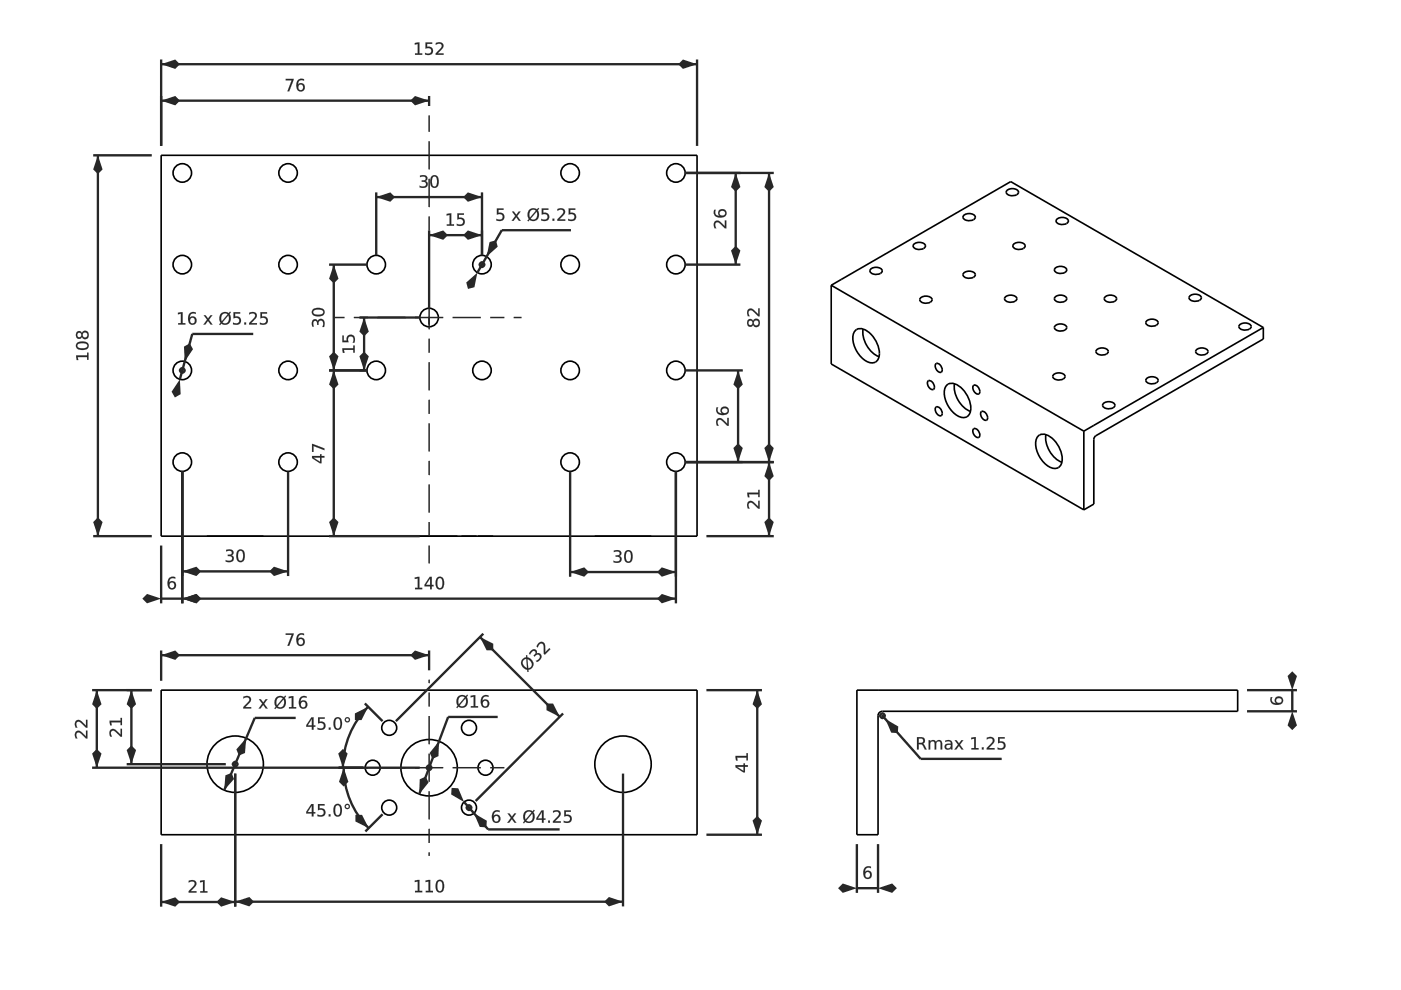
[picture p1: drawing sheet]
<svg xmlns="http://www.w3.org/2000/svg" width="297mm" height="210mm" viewBox="0 0 297 210" stroke-linecap="round" stroke-linejoin="round" font-family="sans-serif">
<g fill="none" stroke="#000" stroke-width=".35">
<path d="M34.2 32.9h113.6v80.8h-113.6zM184.7 57a1.59 1.59 0 0 1 2.4 .4 1.5 1.5 0 0 1-2.7 0zM193.9 51.7a1.59 1.59 0 0 1 2.3 .4 1.5 1.5 0 0 1-2.6 0zM204.4 45.6a1.59 1.59 0 0 1 2.4 .4 1.5 1.5 0 0 1-2.6 0zM204.4 57.8a1.59 1.59 0 0 1 2.4 .4 1.5 1.5 0 0 1-2.6 0zM213.6 40.3a1.59 1.59 0 0 1 2.3 .4 1.5 1.5 0 0 1-2.6 0zM215 51.7a1.59 1.59 0 0 1 2.4 .4 1.5 1.5 0 0 1-2.7 0zM223.8 56.8a1.59 1.59 0 0 1 2.4 .4 1.5 1.5 0 0 1-2.6 0zM224.2 46.4a1.59 1.59 0 0 1 2.3 .5 1.5 1.5 0 0 1-2.6-.1zM176.2 60.5l38.1-22 53.6 30.9M176.2 60.5v16.7l53.6 30.9M176.2 60.5l53.6 30.9"/>
<path d="M181.3 70.2a2.04 2.04 0 0 1 2.9 .2 5.7 5.7 0 0 1 2.1 5.5 1.63 1.63 0 0 1-2.7 .7 5.7 5.7 0 0 1-2.6-6zM183 69.8a5.8 5.8 0 0 0 3.4 5.8M195.3 63.1a1.59 1.59 0 0 1 2.3 .4 1.5 1.5 0 0 1-2.6 0zM198.5 77.1a1.22 1.22 0 0 1 1.1 1.8 1.22 1.22 0 0 1-1.1-1.8zM213.2 62.9a1.59 1.59 0 0 1 2.4 .4 1.5 1.5 0 0 1-2.6 0zM223.5 79.4a1.59 1.59 0 0 1 2.3 .4 1.5 1.5 0 0 1-2.6 0zM223.8 62.9a1.59 1.59 0 0 1 2.4 .4 1.5 1.5 0 0 1-2.6 0zM223.8 69a1.59 1.59 0 0 1 2.4 .4 1.5 1.5 0 0 1-2.6 0zM232.6 74.1a1.59 1.59 0 0 1 2.4 .4 1.5 1.5 0 0 1-2.6 0zM234.4 62.9a1.59 1.59 0 0 1 2.3 .4 1.5 1.5 0 0 1-2.6 0zM243.2 68a1.59 1.59 0 0 1 2.3 .4 1.5 1.5 0 0 1-2.6 0zM252.3 62.7a1.59 1.59 0 0 1 2.4 .4 1.5 1.5 0 0 1-2.6 0z"/>
<path d="M253.8 74.1a1.59 1.59 0 0 1 2.3 .4 1.5 1.5 0 0 1-2.6 0zM262.9 68.8a1.59 1.59 0 0 1 2.4 .4 1.5 1.5 0 0 1-2.6 0zM267.9 69.4v2.5l-35.8 20.7-.2 .5v13.8l-2.1 1.2M267.9 69.4l-38.1 22M196.8 80.7a1.22 1.22 0 0 1 1.1 1.9 1.22 1.22 0 0 1-1.1-1.9zM198.5 86.3a1.22 1.22 0 0 1 1.1 1.8 1.22 1.22 0 0 1-1.1-1.8zM200.7 81.8a2.04 2.04 0 0 1 2.9 .2 5.7 5.7 0 0 1 2.1 5.5 1.63 1.63 0 0 1-2.7 .7 5.7 5.7 0 0 1-2.6-6zM202.4 81.4a5.8 5.8 0 0 0 3.4 5.8M206.5 90.9a1.22 1.22 0 0 1 1 1.8 1.22 1.22 0 0 1-1-1.8zM206.5 81.7a1.22 1.22 0 0 1 1 1.8 1.22 1.22 0 0 1-1-1.8zM208.1 87.2a1.22 1.22 0 0 1 1.1 1.9 1.22 1.22 0 0 1-1.1-1.9zM220 92.5a2.04 2.04 0 0 1 2.9 .3 5.7 5.7 0 0 1 2.2 5.4 1.63 1.63 0 0 1-2.7 .7 5.7 5.7 0 0 1-2.6-5.9z"/>
<path d="M221.8 92.1a5.8 5.8 0 0 0 3.3 5.9M229.8 91.4v16.7M234 85.5a1.59 1.59 0 0 1 2.4 .4 1.5 1.5 0 0 1-2.6 0zM243.2 80.2a1.59 1.59 0 0 1 2.3 .4 1.5 1.5 0 0 1-2.6 0zM43.9 113.7h11.9M77.4 113.7h3.2M80.9 113.7h3.2M85 113.7h12M97.8 113.7h3.2M101.4 113.7h3.1M126.1 113.7h12M34.2 146.3h113.6v30.7h-113.6z"/>
<path d="M181.7 146.3h80.7v4.5h-75.3a.93 .93 0 0 0-.9 .9v25.3h-4.5z"/>
<circle cx="38.7" cy="36.7" r="1.96"/>
<circle cx="61.1" cy="36.7" r="1.96"/>
<circle cx="120.9" cy="36.7" r="1.96"/>
<circle cx="143.3" cy="36.7" r="1.96"/>
<circle cx="38.7" cy="56.1" r="1.96"/>
<circle cx="61.1" cy="56.1" r="1.96"/>
<circle cx="79.8" cy="56.1" r="1.96"/>
<circle cx="102.2" cy="56.1" r="1.96"/>
<circle cx="120.9" cy="56.1" r="1.96"/>
<circle cx="143.3" cy="56.1" r="1.96"/>
<circle cx="38.7" cy="78.5" r="1.96"/>
<circle cx="61.1" cy="78.5" r="1.96"/>
<circle cx="79.8" cy="78.5" r="1.96"/>
<circle cx="91" cy="67.3" r="1.96"/>
<circle cx="102.2" cy="78.5" r="1.96"/>
<circle cx="120.9" cy="78.5" r="1.96"/>
<circle cx="143.3" cy="78.5" r="1.96"/>
<circle cx="38.7" cy="98" r="1.96"/>
<circle cx="61.1" cy="98" r="1.96"/>
<circle cx="120.9" cy="98" r="1.96"/>
<circle cx="143.3" cy="98" r="1.96"/>
<circle cx="82.5" cy="154.3" r="1.59"/>
<circle cx="99.4" cy="154.3" r="1.59"/>
<circle cx="49.9" cy="162" r="6"/>
<circle cx="79" cy="162.8" r="1.59"/>
<circle cx="82.5" cy="171.2" r="1.59"/>
<circle cx="91" cy="162.8" r="6"/>
<circle cx="99.4" cy="171.2" r="1.59"/>
<circle cx="102.9" cy="162.8" r="1.59"/>
<circle cx="132.1" cy="162" r="6"/>
</g>
<g fill="#000">
<path d="M91 29.9v3zM91 24.5v3.4z"/>
<path d="M91 32.9v3zM91 37.9v6zM91 45.9v3zM91 50.9v6zM91 58.8v3zM91 63.8v6zM91 71.8v3zM91 76.8v6zM91 84.8v3zM91 89.8v5.9zM91 97.7v3zM91 102.7v6zM91 110.7v3zM91 115.7v3.8z"/>
</g>
<g fill="none" stroke="#272727" stroke-width=".32">
<path d="M91 24.5v3.4M91 29.9v6M91 37.9v6M91 45.9v3M91 50.9v6M91 58.8v3M91 63.8v6M91 71.8v3M91 76.8v6M91 84.8v3M91 89.8v5.9M91 97.7v3"/>
<path d="M91 102.7v6M91 110.7v3M91 115.7v3.8"/>
</g>
<path d="M34.2 12.6v18.3M34.2 13.6h113.6M147.8 12.6v18.3" fill="none" stroke="#272727" stroke-width=".5"/>
<g fill="#272727">
<path d="M144.8 12.6l3 1-3 1-1-1z"/>
<path d="M34.2 13.6l3-1 1 1-1 1z"/>
<path d="M87.9 9.1l1-.1v2.3h.6v.3h-1.5v-.3h.6v-2l-.7 .2zM90.2 9h1.4v.3h-1.1v.6a.93 .93 0 0 1 1.3 1 .93 .93 0 0 1-1.3 .7h-.4v-.4a.74 .74 0 0 0 1 .2 .74 .74 0 0 0 .3-.9 .93 .93 0 0 0-1.2-.2zM92.4 9.1a.92 .92 0 0 1 1.2-.1 .92 .92 0 0 1 .3 1.2l-1.1 1.1h1.2v.3h-1.6v-.3l.5-.5a1.13 1.13 0 0 0 .6-1.4l-.5-.1-.6 .2z"/>
<path d="M87.9 9.1l1-.1v2.3h.6v.3h-1.5v-.3h.6v-2l-.7 .2zM87.9 9.1v.4l.7-.2v2h-.6v.3h1.5v-.3h-.6v-2.3zM90.2 9h1.4v.3h-1.1v.6a.95 .95 0 0 1 1.4 1 .95 .95 0 0 1-1.4 .8l-.4-.1v-.4a.74 .74 0 0 0 .9 .1 .74 .74 0 0 0 .4-.8 .92 .92 0 0 0-1.2-.2zM90.2 9v1.3a.71 .71 0 0 1 1 0 .71 .71 0 0 1 .1 1 .71 .71 0 0 1-1 0l-.2-.1v.3a1.01 1.01 0 0 0 1.3 0 1.01 1.01 0 0 0 .1-1.4l-.4-.2-.6 .1v-.7h1.1v-.3zM92.4 9.1a.98 .98 0 0 1 1.1-.1 .98 .98 0 0 1 .5 1l-1.2 1.3h1.3v.3h-1.7a1.9 1.9 0 0 1 1-1.3 .59 .59 0 0 0 .1-.9 .59 .59 0 0 0-.9 0l-.2 .1zM92.4 9.1v.4a.71 .71 0 0 1 .8-.3 .71 .71 0 0 1 .5 .7l-1.3 1.4v.3h1.6v-.3h-1.2l.9-1a.85 .85 0 0 0 .1-1.1 .85 .85 0 0 0-1.2-.1z"/>
</g>
<path d="M34.2 20.3v10.6M34.2 21.3h56.8M91 20.3v2.2" fill="none" stroke="#272727" stroke-width=".5"/>
<g fill="#272727">
<path d="M88 20.3l3 1-3 1-1-1z"/>
<path d="M34.2 21.3l3-1 1 1-1 1z"/>
<path d="M60.6 16.7h1.7l-1 2.7h-.4l.9-2.4h-1.2zM63.2 18.5a.57 .57 0 0 0 1.1 0 .57 .57 0 0 0-1.1 0zM63.1 17.1l.8-.4 .6 .1v.3a.82 .82 0 0 0-1 0 .82 .82 0 0 0-.3 .8 .86 .86 0 0 1 1.3 .2 .86 .86 0 0 1-.3 1.2 .86 .86 0 0 1-1.2-.4l-.2-1.1z"/>
<path d="M60.6 16.7h1.7l-1 2.7h-.4l.9-2.4-1.2 .1zM60.6 16.7v.3h1.3l-1 2.3 .4 .1 1-2.7zM63.2 18.5a.55 .55 0 0 0 1.1 0 .55 .55 0 0 0-1.1 0zM63.2 18.5a.6 .6 0 0 1 1.2 0 .6 .6 0 0 1-1.2 0zM63.1 17a1.18 1.18 0 0 1 1.4-.2v.3a.83 .83 0 0 0-.9 0 .83 .83 0 0 0-.4 .8 .79 .79 0 0 1 1.2-.1 .94 .94 0 0 1-.4 1.6 .94 .94 0 0 1-1.2-1l.1-.9zM63.1 17.1a1.65 1.65 0 0 0 .4 2.2 .86 .86 0 0 0 1.1-.3 .86 .86 0 0 0-.3-1.2 .86 .86 0 0 0-1.1 .2 .84 .84 0 0 1 .3-.9 .84 .84 0 0 1 1 0v-.3l-.6-.1z"/>
</g>
<path d="M19.8 32.9h12.4M20.8 32.9v80.8M19.8 113.7h12.4" fill="none" stroke="#272727" stroke-width=".5"/>
<g fill="#272727">
<path d="M20.8 109.7l1 1-1 3-1-3z"/>
<path d="M20.8 32.9l1 3-1 1-1-1z"/>
<path d="M16.1 75.4h2.4v-.6h.3v1.5h-.3v-.6h-2l.1 .6h-.3zM16.5 73l-.1 .3a1.22 1.22 0 0 0 1.7 .5 .54 .54 0 0 0 .4-.7 .54 .54 0 0 0-.7-.3h-.9zM16.3 72.8a1.8 1.8 0 0 1 2.5 .2 1.03 1.03 0 0 1-1.3 1.2 1 1 0 0 1-1.1-.3 1 1 0 0 1-.1-1.1zM17.5 71a.55 .55 0 0 0 1.1 0 .55 .55 0 0 0-1.1 0zM16.3 70.4l.3-.2h.4l.4 .5a.78 .78 0 0 1 1-.5 .78 .78 0 0 1 .4 1.1 .72 .72 0 0 1-.7 .6 .72 .72 0 0 1-.7-.5 .7 .7 0 0 1-1 .4 .7 .7 0 0 1-.3-1zM16.3 71a.5 .5 0 0 0 1 0 .5 .5 0 0 0-1 0z"/>
<path d="M16.1 75.3l2.4 .1-.1-.6h.4v1.5h-.4l.1-.6h-2l.1 .7h-.3zM16.1 75.4l.2 .9h.3l-.2-.6h2.1v.6h.3v-1.5h-.3v.6zM16.5 73l-.1 .3a1.21 1.21 0 0 0 1.6 .5 .52 .52 0 0 0 .5-.7 .52 .52 0 0 0-.7-.3h-.9zM16.5 73a1.78 1.78 0 0 1 2 .1l.1 .2a1.24 1.24 0 0 1-1.7 .5l-.5-.3zM16.2 72.8a1.82 1.82 0 0 1 2.6 .2 1.05 1.05 0 0 1-1.3 1.2 1.01 1.01 0 0 1-1.1-.3 1.01 1.01 0 0 1-.2-1.1zM16.3 72.8a.96 .96 0 0 0 .1 1.1 .96 .96 0 0 0 1.1 .3 .98 .98 0 0 0 1-.3 .98 .98 0 0 0 .1-1.1 1.95 1.95 0 0 0-2.3 0zM17.5 71a.55 .55 0 0 0 1.1 0 .55 .55 0 0 0-1.1 0zM17.5 71a.55 .55 0 0 1 1.1 0 .55 .55 0 0 1-1.1 0zM16.3 70.4a.62 .62 0 0 1 .6-.2 .62 .62 0 0 1 .5 .5 .73 .73 0 0 1 .7-.6 .73 .73 0 0 1 .7 .7 .8 .8 0 0 1-.4 1.1 .8 .8 0 0 1-1-.5 .64 .64 0 0 1-.7 .5 .64 .64 0 0 1-.6-.6zM16.3 70.4a.79 .79 0 0 0-.1 1 .79 .79 0 0 0 .9 .3l.3-.4a.76 .76 0 0 0 1 .6 .76 .76 0 0 0 .4-1.1 .71 .71 0 0 0-.7-.7 .71 .71 0 0 0-.7 .6 .61 .61 0 0 0-.5-.5 .61 .61 0 0 0-.6 .2zM16.3 71a.46 .46 0 0 0 .9 0 .46 .46 0 0 0-.9 0zM16.3 71a.5 .5 0 0 1 1 0 .5 .5 0 0 1-1 0z"/>
</g>
<path d="M38.7 100v22.1M61.1 100v22.1M38.7 121.1h22.4" fill="none" stroke="#272727" stroke-width=".5"/>
<g fill="#272727">
<path d="M58.1 120.1l3 1-3 1-1-1z"/>
<path d="M38.7 121.1l2.9-1 1 1-1 1z"/>
<path d="M47.9 116.6a1.07 1.07 0 0 1 1.6 .6l-.1 .3-.4 .2a.77 .77 0 0 1 .5 1 .77 .77 0 0 1-.9 .5l-.7-.1v-.4a.77 .77 0 0 0 .8 .2 .77 .77 0 0 0 .5-.7l-.3-.2-.6-.1v-.3h.3a.43 .43 0 0 0 .6-.4 .43 .43 0 0 0-.6-.4l-.7 .1zM50.7 116.9a1.78 1.78 0 0 0 .1 2h.2a1.22 1.22 0 0 0 .5-1.7l-.3-.4zM50.5 116.6a.97 .97 0 0 1 1.1 .1 .97 .97 0 0 1 .3 1.1 1 1 0 0 1-.3 1.1 1 1 0 0 1-1.1 .1 1.97 1.97 0 0 1 0-2.4z"/>
<path d="M47.9 116.6a1.08 1.08 0 0 1 1.6 .6l-.1 .3-.4 .2a.71 .71 0 0 1 .6 .7 .71 .71 0 0 1-.5 .7l-.5 .1-.7-.1v-.4a.76 .76 0 0 0 .8 .2 .76 .76 0 0 0 .5-.7l-.3-.2-.6-.1v-.3h.3a.41 .41 0 0 0 .5-.4 .41 .41 0 0 0-.5-.4l-.7 .1zM47.9 116.6v.3a.71 .71 0 0 1 .8-.2 .71 .71 0 0 1 .4 .7l-.2 .2h-.6v.3a.6 .6 0 0 1 .9 .5 .6 .6 0 0 1-.8 .5l-.5-.2v.4a1.01 1.01 0 0 0 1.1 0 1.01 1.01 0 0 0 .5-1l-.5-.4a.67 .67 0 0 0 .4-.9 .67 .67 0 0 0-.9-.3zM50.7 116.9a1.78 1.78 0 0 0 .1 2h.2a1.21 1.21 0 0 0 .5-1.6l-.3-.5zM50.7 116.9l.3-.2a1.23 1.23 0 0 1 .5 1.7 .55 .55 0 0 1-.7 .5 .55 .55 0 0 1-.3-.7v-1zM50.5 116.6a.99 .99 0 0 1 1.1 .1 .99 .99 0 0 1 .3 1.1 1.01 1.01 0 0 1-.3 1.1 1.01 1.01 0 0 1-1.1 .2 1.98 1.98 0 0 1 0-2.5zM50.5 116.7a1.79 1.79 0 0 0 .2 2.4 1.01 1.01 0 0 0 1.2-1.3 .98 .98 0 0 0-.3-1 .98 .98 0 0 0-1.1-.1z"/>
</g>
<path d="M120.9 100v22.3M143.3 100v22.3M120.9 121.3h22.4" fill="none" stroke="#272727" stroke-width=".5"/>
<g fill="#272727">
<path d="M140.3 120.3l3 1-3 1-1-1z"/>
<path d="M120.9 121.3l3-1 1 1-1 1z"/>
<path d="M130.2 116.7a1.07 1.07 0 0 1 1.5 .6l-.1 .4-.3 .2a.77 .77 0 0 1 .5 1 .77 .77 0 0 1-1 .4l-.7-.1v-.3a.77 .77 0 0 0 .8 .1 .77 .77 0 0 0 .5-.7l-.2-.2-.7-.1v-.3h.4a.43 .43 0 0 0 .5-.4 .43 .43 0 0 0-.6-.4l-.6 .2zM132.9 117a1.78 1.78 0 0 0 .2 2l.1 .1a1.22 1.22 0 0 0 .5-1.7l-.3-.5zM132.7 116.8a.97 .97 0 0 1 1.2 .1 .97 .97 0 0 1 .2 1.1 1 1 0 0 1-.3 1.1 1 1 0 0 1-1.1 .1 1.97 1.97 0 0 1 0-2.4z"/>
<path d="M130.1 116.7h.1a1.08 1.08 0 0 1 1.6 .6l-.2 .4-.3 .2a.71 .71 0 0 1 .6 .6 .71 .71 0 0 1-.6 .8l-.5 .1-.7-.2v-.3a.76 .76 0 0 0 .8 .1 .76 .76 0 0 0 .5-.7l-.2-.2h-.7v-.4h.4a.41 .41 0 0 0 .5-.4 .41 .41 0 0 0-.6-.4l-.7 .2zM130.2 116.7v.3a.71 .71 0 0 1 .7-.1 .71 .71 0 0 1 .5 .6l-.3 .2h-.6v.3a.6 .6 0 0 1 1 .5 .6 .6 0 0 1-.9 .6l-.5-.2v.3a1.01 1.01 0 0 0 1.1 .1 1.01 1.01 0 0 0 .5-1.1l-.5-.3a.67 .67 0 0 0 .5-.9 .67 .67 0 0 0-1-.3zM132.9 117a1.78 1.78 0 0 0 .2 2h.1a1.21 1.21 0 0 0 .5-1.6l-.3-.4zM132.9 117l.3-.1a1.23 1.23 0 0 1 .5 1.7 .55 .55 0 0 1-.6 .5 .55 .55 0 0 1-.4-.8v-.9zM132.7 116.8a.99 .99 0 0 1 1.2 .1 .99 .99 0 0 1 .3 1.1 1.01 1.01 0 0 1-.4 1.1 1.01 1.01 0 0 1-1.1 .1 1.98 1.98 0 0 1 0-2.4zM132.7 116.8a1.79 1.79 0 0 0 .3 2.5 1.01 1.01 0 0 0 1.1-1.3 .98 .98 0 0 0-.3-1.1 .98 .98 0 0 0-1.1-.1z"/>
</g>
<path d="M38.7 100v27.9M143.3 100v27.9M38.7 126.9h104.6" fill="none" stroke="#272727" stroke-width=".5"/>
<g fill="#272727">
<path d="M140.3 125.9l3 1-3 1-1-1z"/>
<path d="M38.7 126.9l2.9-1 1 1-1 1z"/>
<path d="M87.9 122.4l1-.1v2.3h.6v.3h-1.5v-.3h.6v-2l-.7 .2zM91.2 122.6l-.9 1.4h.9zM91.1 122.3h.4v1.7h.4v.3h-.4v.6h-.3v-.6h-1.2v-.3zM93 122.7a1.78 1.78 0 0 0 .1 2h.2a1.22 1.22 0 0 0 .4-1.7l-.3-.4zM92.8 122.4a.97 .97 0 0 1 1.1 .1 .97 .97 0 0 1 .3 1.1 1 1 0 0 1-.3 1.1 1 1 0 0 1-1.1 .1 1.97 1.97 0 0 1 0-2.4z"/>
<path d="M87.9 122.4l1-.1v2.3h.6v.3h-1.5v-.3h.6v-1.9l-.7 .1zM87.9 122.4v.4l.7-.2v2.1l-.6-.1v.3h1.5v-.3l-.6 .1v-2.4zM91.2 122.6l-.9 1.4h.9zM91.2 122.6v1.4h-.9zM91.1 122.3h.5l-.1 1.7h.4v.3h-.4l.1 .6h-.4v-.6h-1.2v-.3zM91.1 122.3l-1.1 1.7v.3h1.2v.6h.3v-.6h.4v-.3h-.4v-1.7zM93 122.7a1.78 1.78 0 0 0 .1 2h.2a1.21 1.21 0 0 0 .4-1.7l-.3-.4zM92.9 122.7l.4-.2a1.23 1.23 0 0 1 .5 1.7 .55 .55 0 0 1-.7 .5 .55 .55 0 0 1-.4-.7l.1-1zM92.8 122.4a.99 .99 0 0 1 1.1 .1 .99 .99 0 0 1 .3 1.1 1.01 1.01 0 0 1-.3 1.1 1.01 1.01 0 0 1-1.1 .1 1.98 1.98 0 0 1 0-2.4zM92.8 122.4a1.79 1.79 0 0 0 .2 2.5 1.01 1.01 0 0 0 1.1-1.3 .98 .98 0 0 0-.2-1 .98 .98 0 0 0-1.1-.2z"/>
</g>
<path d="M38.7 100v27.9M34.2 115.7v12.2M34.2 126.9h4.5" fill="none" stroke="#272727" stroke-width=".5"/>
<g fill="#272727">
<path d="M38.7 126.9l2.9-1 1 1-1 1z"/>
<path d="M31.2 125.9l3 1-3 1-1-1z"/>
<path d="M35.9 124a.57 .57 0 0 0 1.1 0 .57 .57 0 0 0-1.1 0zM35.8 122.6l.8-.3 .6 .1v.3a.82 .82 0 0 0-1 0 .82 .82 0 0 0-.3 .8 .86 .86 0 0 1 1.3 .1 .86 .86 0 0 1-.3 1.3 .86 .86 0 0 1-1.2-.5l-.2-1.1z"/>
<path d="M35.9 124a.55 .55 0 0 0 1.1 0 .55 .55 0 0 0-1.1 0zM35.9 124.1a.59 .59 0 0 1 1.1 0 .59 .59 0 0 1-1.1 0zM35.8 122.6a1.18 1.18 0 0 1 1.4-.2v.3a.83 .83 0 0 0-.9 0 .83 .83 0 0 0-.4 .8 .79 .79 0 0 1 1.3 .1 .93 .93 0 0 1-.6 1.4 .93 .93 0 0 1-1.1-1.1l.1-.8zM35.8 122.6a1.65 1.65 0 0 0 .4 2.3 .86 .86 0 0 0 1.1-.4 .86 .86 0 0 0-.3-1.1 .86 .86 0 0 0-1.1 .2 .84 .84 0 0 1 .3-.9 .84 .84 0 0 1 1 0v-.3l-.6-.1z"/>
</g>
<path d="M145.3 36.7h11.7M156 36.7v19.4M145.3 56.1h11.7" fill="none" stroke="#272727" stroke-width=".5"/>
<g fill="#272727">
<path d="M156 52.1l1 1-1 3-1-3z"/>
<path d="M156 36.7l1 3-1 1-1-1z"/>
<path d="M151.5 47a1.11 1.11 0 0 1 1.7 .5l.5 .5v-1.3h.3v1.7h-.3l-.6-.5a1.13 1.13 0 0 0-1.3-.6l-.2 .5 .3 .6h-.4l-.2-.7zM152.5 45.2a.6 .6 0 0 0 1.2 0 .6 .6 0 0 0-1.2 0zM151.4 44.5h.4a.82 .82 0 0 0-.1 .9 .82 .82 0 0 0 .9 .4 .86 .86 0 0 1 .1-1.3 .86 .86 0 0 1 1.3 .3 .86 .86 0 0 1-.5 1.2 1.43 1.43 0 0 1-2.2-1.1z"/>
<path d="M151.5 47a1.2 1.2 0 0 1 1.7 .5l.5 .5v-1.3h.3v1.7a1.9 1.9 0 0 1-1.3-1 .59 .59 0 0 0-.9-.1 .59 .59 0 0 0 0 .9l.1 .2h-.4a1.45 1.45 0 0 1 0-1.4zM151.5 47l-.1 .4v.6l.1 .4h.4a.71 .71 0 0 1-.3-.8 .71 .71 0 0 1 .6-.5l1.5 1.3h.3v-1.7h-.3v1.3l-1.3-1.2h-.5zM152.6 45.2a.55 .55 0 0 0 1.1 0 .55 .55 0 0 0-1.1 0zM152.5 45.2a.6 .6 0 0 1 1.2 0 .6 .6 0 0 1-1.2 0zM151.4 44.5h.4a.83 .83 0 0 0 0 .9 .83 .83 0 0 0 .8 .4 .79 .79 0 0 1-.1-1.3 .94 .94 0 0 1 1.5 .4 .94 .94 0 0 1-1 1.2 1.23 1.23 0 0 1-1.4-.2 1.23 1.23 0 0 1-.2-1.4zM151.4 44.5a1.19 1.19 0 0 0 .3 1.3 1.19 1.19 0 0 0 1.3 .3 .89 .89 0 0 0 1.1-.8 .89 .89 0 0 0-1-.9 .89 .89 0 0 0-.7 1.1l.2 .3a.84 .84 0 0 1-.9-.3 .84 .84 0 0 1 .1-1z"/>
</g>
<path d="M145.3 78.5h12.2M156.5 78.5v19.5M145.3 98h12.2" fill="none" stroke="#272727" stroke-width=".5"/>
<g fill="#272727">
<path d="M156.5 94l1 1-1 3-1-3z"/>
<path d="M156.5 78.5l1 3-1 1-1-1z"/>
<path d="M152 88.9a1.11 1.11 0 0 1 1.7 .5l.5 .5v-1.3h.3v1.7h-.3l-.6-.6a1.13 1.13 0 0 0-1.3-.6l-.2 .6 .3 .6h-.4l-.2-.8zM153 87.1a.6 .6 0 0 0 1.2 0 .6 .6 0 0 0-1.2 0zM151.9 86.4h.4a.82 .82 0 0 0-.1 .9 .82 .82 0 0 0 .9 .4 .86 .86 0 0 1 .1-1.3 .86 .86 0 0 1 1.3 .3 .86 .86 0 0 1-.5 1.2 1.43 1.43 0 0 1-2.2-1.1z"/>
<path d="M152 88.9a1.2 1.2 0 0 1 1.7 .5l.5 .5v-1.3h.3v1.7a1.9 1.9 0 0 1-1.3-1 .59 .59 0 0 0-.9-.2 .59 .59 0 0 0 0 .9l.1 .3h-.4a1.45 1.45 0 0 1 0-1.4zM152 88.9l-.1 .4v.6l.1 .4h.4a.71 .71 0 0 1-.3-.8 .71 .71 0 0 1 .6-.5l1.5 1.3h.3v-1.7h-.3v1.3l-1.3-1.2h-.5zM153.1 87.1a.55 .55 0 0 0 1.1 0 .55 .55 0 0 0-1.1 0zM153 87.1a.6 .6 0 0 1 1.2 0 .6 .6 0 0 1-1.2 0zM151.9 86.4h.4a.83 .83 0 0 0 0 .9 .83 .83 0 0 0 .8 .3v.1a.79 .79 0 0 1-.1-1.3 .94 .94 0 0 1 1.5 .4 .94 .94 0 0 1-1 1.2 1.23 1.23 0 0 1-1.4-.3 1.23 1.23 0 0 1-.2-1.3zM151.9 86.4h.1a1.19 1.19 0 0 0 .2 1.3 1.19 1.19 0 0 0 1.3 .3 .89 .89 0 0 0 1.1-.8 .89 .89 0 0 0-1-1 .89 .89 0 0 0-.7 1.2l.2 .3a.84 .84 0 0 1-.9-.4 .84 .84 0 0 1 .1-.9z"/>
</g>
<path d="M145.3 36.7h18.8M163.1 36.7v61.3M145.3 98h18.8" fill="none" stroke="#272727" stroke-width=".5"/>
<g fill="#272727">
<path d="M163.1 94l1 1-1 3-1-3z"/>
<path d="M163.1 36.7l1 3-1 1-1-1z"/>
<path d="M159.8 68.5a.55 .55 0 0 0 1.1 0 .55 .55 0 0 0-1.1 0zM158.6 67.9l.3-.2h.4l.4 .4a.78 .78 0 0 1 1-.5 .78 .78 0 0 1 .4 1.1 .72 .72 0 0 1-.7 .7 .72 .72 0 0 1-.7-.6 .7 .7 0 0 1-1 .4 .7 .7 0 0 1-.3-1zM158.6 68.5a.5 .5 0 0 0 1 0 .5 .5 0 0 0-1 0zM158.6 65.7a1.11 1.11 0 0 1 1.7 .4l.5 .5v-1.2h.3v1.7h-.3l-.6-.6a1.13 1.13 0 0 0-1.4-.6l-.1 .6 .2 .5h-.3l-.2-.7z"/>
<path d="M159.8 68.5a.55 .55 0 0 0 1.1 0 .55 .55 0 0 0-1.1 0zM159.8 68.5a.55 .55 0 0 1 1.1 0 .55 .55 0 0 1-1.1 0zM158.6 67.8a.62 .62 0 0 1 .6-.2 .62 .62 0 0 1 .5 .5 .73 .73 0 0 1 .7-.6 .73 .73 0 0 1 .7 .7 .8 .8 0 0 1-.4 1.1 .8 .8 0 0 1-1-.5 .64 .64 0 0 1-.7 .5 .64 .64 0 0 1-.6-.6zM158.6 67.9a.79 .79 0 0 0-.1 1 .79 .79 0 0 0 .9 .3l.3-.5a.76 .76 0 0 0 1 .6 .76 .76 0 0 0 .4-1.1 .71 .71 0 0 0-.7-.6 .71 .71 0 0 0-.7 .6 .61 .61 0 0 0-.5-.5 .61 .61 0 0 0-.6 .2zM158.6 68.5a.46 .46 0 0 0 .9 0 .46 .46 0 0 0-.9 0zM158.6 68.5a.5 .5 0 0 1 1 0 .5 .5 0 0 1-1 0zM158.6 65.6a1.2 1.2 0 0 1 1.7 .5l.5 .5-.1-1.2h.4v1.7a1.9 1.9 0 0 1-1.4-1 .59 .59 0 0 0-.9-.2 .59 .59 0 0 0 0 .9l.2 .3h-.4a1.45 1.45 0 0 1 0-1.5zM158.6 65.7l-.2 .4 .1 .5 .1 .4h.3a.71 .71 0 0 1-.2-.7 .71 .71 0 0 1 .6-.5l1.5 1.3h.3v-1.7h-.3v1.3l-1.4-1.2h-.5z"/>
</g>
<path d="M145.3 98h18.8M163.1 98v15.7M149.8 113.7h14.3" fill="none" stroke="#272727" stroke-width=".5"/>
<g fill="#272727">
<path d="M163.1 98l1 3-1 1-1-1z"/>
<path d="M163.1 109.7l1 1-1 3-1-3z"/>
<path d="M158.6 106.4a1.11 1.11 0 0 1 1.7 .5l.5 .5v-1.2h.3v1.6h-.3l-.6-.5a1.13 1.13 0 0 0-1.4-.6l-.1 .6 .2 .5h-.3l-.2-.7zM158.4 104.5h2.4v-.6h.3v1.5h-.3v-.6h-2l.1 .6h-.3z"/>
<path d="M158.6 106.4a1.2 1.2 0 0 1 1.7 .5l.5 .5-.1-1.2h.4v1.7a1.9 1.9 0 0 1-1.4-1 .59 .59 0 0 0-.9-.2 .59 .59 0 0 0 0 .9l.2 .2h-.4a1.45 1.45 0 0 1 0-1.4zM158.6 106.5l-.2 .3 .1 .6 .1 .4h.3a.71 .71 0 0 1-.2-.7 .71 .71 0 0 1 .6-.5l1.5 1.2h.3v-1.6h-.3v1.3l-1.4-1.2-.5-.1zM158.4 104.4l2.4 .1-.1-.6h.4v1.5h-.4l.1-.6h-2l.1 .7h-.3zM158.4 104.5l.2 .9h.3l-.2-.6h2.1v.6h.3v-1.5h-.3v.6z"/>
</g>
<g fill="#000">
<path d="M91 67.3v1.5z"/>
<path d="M88 67.3h3zM80 67.3h6zM75 67.3h3zM71 67.3h2z"/>
<path d="M91 67.3h3zM96 67.3h5.9zM103.9 67.3h3zM108.9 67.3h1.7z"/>
</g>
<path d="M71 67.3h2M75 67.3h3M80 67.3h6M88 67.3h6M91 67.3v1.5M96 67.3h5.9M103.9 67.3h3M108.9 67.3h1.7" fill="none" stroke="#272727" stroke-width=".32"/>
<path d="M69.8 78.5h8M70.8 78.5v35.2M69.8 113.7h19.2" fill="none" stroke="#272727" stroke-width=".5"/>
<g fill="#272727">
<path d="M70.8 109.7l1 1-1 3-1-3z"/>
<path d="M70.8 78.5l1 3-1 1-1-1z"/>
<path d="M66.5 97l1.4 .9v-.9zM66.2 96.7h1.7v-.4h.3v.4h.6v.3h-.6v1.2h-.4l-1.6-1.1zM66.2 94.1l2.6 1v.4l-2.3-.9v1.2h-.3z"/>
<path d="M66.5 97l1.4 .9v-.9zM66.4 97h1.5v1zM66.1 96.7h1.8l-.1-.4h.4v.4h.6v.4l-.6-.1v1.2h-.4l-1.7-1.1zM66.2 96.7v.4l1.6 1.1h.4l-.1-1.2h.7v-.3h-.7l.1-.4h-.3v.4zM66.1 94.1l2.7 1v.4l-2.3-.9v1.2h-.4zM66.2 94.1v1.7h.3l-.1-1.3 2.4 1v-.4z"/>
</g>
<path d="M69.8 56.1h8M70.8 56.1v22.4M69.8 78.5h8" fill="none" stroke="#272727" stroke-width=".5"/>
<g fill="#272727">
<path d="M70.8 56.1l1 3-1 1-1-1z"/>
<path d="M70.8 74.5l1 1-1 3-1-3z"/>
<path d="M66.3 67.9l.3-.2h.4l.4 .4a.77 .77 0 0 1 .9-.5 .77 .77 0 0 1 .5 1l-.1 .7h-.3a.77 .77 0 0 0 .1-.8 .77 .77 0 0 0-.7-.5l-.2 .2-.1 .7h-.3v-.3a.43 .43 0 0 0-.4-.6 .43 .43 0 0 0-.4 .6l.1 .7h-.3l-.1-.8zM66.5 65.9l-.1 .3a1.22 1.22 0 0 0 1.7 .5 .54 .54 0 0 0 .4-.7 .54 .54 0 0 0-.7-.4l-.9 .1zM66.3 65.7a1.8 1.8 0 0 1 2.5 .2 1.03 1.03 0 0 1-1.3 1.2 1 1 0 0 1-1.1-.3 1 1 0 0 1-.1-1.1z"/>
<path d="M66.3 67.9a.6 .6 0 0 1 .6-.2 .6 .6 0 0 1 .5 .4 .71 .71 0 0 1 .6-.5 .71 .71 0 0 1 .7 .5l.1 .5-.1 .7h-.4a.76 .76 0 0 0 .2-.8 .76 .76 0 0 0-.7-.5l-.2 .3-.1 .6h-.3v-.3a.41 .41 0 0 0-.4-.6 .41 .41 0 0 0-.4 .6l.2 .7h-.4l-.1-.8zM66.3 67.9l-.1 1v.4h.3a.71 .71 0 0 1-.1-.8 .71 .71 0 0 1 .6-.5l.2 .3v.6h.3a.6 .6 0 0 1 .5-1 .6 .6 0 0 1 .5 .9l-.1 .5h.3a1.01 1.01 0 0 0 .1-1.1 1.01 1.01 0 0 0-1.1-.5l-.3 .5a.59 .59 0 0 0-.5-.5 .59 .59 0 0 0-.6 .2zM66.5 65.9l-.1 .3a1.21 1.21 0 0 0 1.7 .5 .52 .52 0 0 0 .4-.7 .52 .52 0 0 0-.7-.3h-.9zM66.5 65.9a1.78 1.78 0 0 1 2 .1l.1 .2a1.24 1.24 0 0 1-1.7 .5l-.5-.3zM66.3 65.7a1.82 1.82 0 0 1 2.5 .2 1.05 1.05 0 0 1-1.3 1.2 1.01 1.01 0 0 1-1.1-.3 1.01 1.01 0 0 1-.1-1.1zM66.3 65.7a.96 .96 0 0 0 .1 1.1 .96 .96 0 0 0 1.1 .3 .98 .98 0 0 0 1-.3 .98 .98 0 0 0 .2-1.1 1.95 1.95 0 0 0-2.4 0z"/>
</g>
<path d="M76.2 78.5h1.6M76.2 67.3h12.8M77.2 67.3v11.2" fill="none" stroke="#272727" stroke-width=".5"/>
<g fill="#272727">
<path d="M77.2 67.3l1 3-1 1-1-1z"/>
<path d="M77.2 74.5l1 1-1 3-1-3z"/>
<path d="M72.6 73.8h2.3v-.5h.3v1.5h-.3v-.6h-2l.1 .6h-.3zM72.6 71.2h.3v1h.6a.93 .93 0 0 1 .9-1.3 .93 .93 0 0 1 .8 1.4l-.1 .4h-.3a.74 .74 0 0 0 .1-1 .74 .74 0 0 0-.8-.3 .93 .93 0 0 0-.2 1.1h-1.3z"/>
<path d="M72.6 73.8h2.3v-.6h.3v1.6h-.3v-.6h-2l.2 .6h-.4zM72.6 73.8l.1 1h.3l-.1-.6h2v.6h.3v-1.5h-.3v.6zM72.6 71.1h.3v1.1h.6a.95 .95 0 0 1 1-1.3 .95 .95 0 0 1 .7 1.4v.4h-.4a.74 .74 0 0 0 .1-.9 .74 .74 0 0 0-.8-.4 .92 .92 0 0 0-.2 1.2h-1.3zM72.6 71.2v1.3h1.3a.71 .71 0 0 1-.1-1 .71 .71 0 0 1 1.1 0 .71 .71 0 0 1 0 1l-.1 .2 .3-.1a1.01 1.01 0 0 0-.1-1.3 1.01 1.01 0 0 0-1.3-.1l-.2 .4 .1 .6h-.7v-1z"/>
</g>
<path d="M79.8 40.8v13.3M79.8 41.8h22.4M102.2 40.8v13.3" fill="none" stroke="#272727" stroke-width=".5"/>
<g fill="#272727">
<path d="M99.2 40.8l3 1-3 1-1-1z"/>
<path d="M79.8 41.8l3-1 1 1-1 1z"/>
<path d="M89 37.2a1.07 1.07 0 0 1 1.6 .6l-.1 .4-.3 .2a.77 .77 0 0 1 .5 1 .77 .77 0 0 1-1 .4l-.7-.1v-.3a.77 .77 0 0 0 .8 .2 .77 .77 0 0 0 .5-.8l-.2-.2-.7-.1v-.3h.3a.43 .43 0 0 0 .6-.4 .43 .43 0 0 0-.6-.4l-.7 .2zM91.8 37.5a1.78 1.78 0 0 0 .2 2l.1 .1a1.22 1.22 0 0 0 .5-1.7l-.3-.5zM91.6 37.3a.97 .97 0 0 1 1.2 .1 .97 .97 0 0 1 .2 1.1 1 1 0 0 1-.3 1.1 1 1 0 0 1-1.1 .1 1.97 1.97 0 0 1 0-2.4z"/>
<path d="M89 37.2a1.08 1.08 0 0 1 1.6 .6l-.1 .4-.3 .2a.71 .71 0 0 1 .5 .6 .71 .71 0 0 1-.5 .8l-.5 .1-.7-.2v-.3a.76 .76 0 0 0 .8 .1 .76 .76 0 0 0 .5-.7l-.3-.2h-.6v-.4h.3a.41 .41 0 0 0 .6-.4 .41 .41 0 0 0-.6-.4l-.7 .2zM89 37.2v.3a.71 .71 0 0 1 .8-.1 .71 .71 0 0 1 .5 .6l-.3 .2h-.6v.3a.6 .6 0 0 1 1 .5 .6 .6 0 0 1-.9 .6l-.5-.2v.3a1.01 1.01 0 0 0 1.1 .1 1.01 1.01 0 0 0 .5-1.1l-.5-.3a.67 .67 0 0 0 .5-.9 .67 .67 0 0 0-1-.3zM91.8 37.5a1.78 1.78 0 0 0 .2 2h.1a1.21 1.21 0 0 0 .5-1.6l-.3-.4zM91.8 37.5l.3-.1a1.23 1.23 0 0 1 .5 1.7 .55 .55 0 0 1-.7 .5 .55 .55 0 0 1-.3-.8v-.9zM91.6 37.3a.99 .99 0 0 1 1.2 .1 .99 .99 0 0 1 .2 1.1 1.01 1.01 0 0 1-.3 1.1 1.01 1.01 0 0 1-1.1 .1 1.98 1.98 0 0 1 0-2.4zM91.6 37.3a1.79 1.79 0 0 0 .3 2.5 1.01 1.01 0 0 0 1.1-1.3 .98 .98 0 0 0-.3-1.1 .98 .98 0 0 0-1.1-.1z"/>
</g>
<path d="M91 48.9v16.4M91 49.9h11.2M102.2 48.9v5.2" fill="none" stroke="#272727" stroke-width=".5"/>
<g fill="#272727">
<path d="M99.2 48.9l3 1-3 1-1-1z"/>
<path d="M91 49.9l3-1 1 1-1 1z"/>
<path d="M94.7 45.4l1-.2v2.4h.6v.3h-1.6v-.3h.6v-2l-.6 .1zM97 45.2h1.4v.3h-1.1v.7a.93 .93 0 0 1 1.3 .9 .93 .93 0 0 1-1.4 .8l-.3-.1v-.4a.74 .74 0 0 0 .9 .2 .74 .74 0 0 0 .3-.9 .93 .93 0 0 0-1.1-.1z"/>
<path d="M94.7 45.4l1-.2v2.4l.6-.1v.4h-1.6v-.4l.6 .1v-2l-.6 .1zM94.7 45.4v.3l.6-.2v2.1h-.6v.3h1.6v-.3h-.6v-2.4zM97 45.2h1.4v.4l-1.1-.1v.7a.95 .95 0 0 1 1.3 .9 .95 .95 0 0 1-1.4 .8l-.4-.1v-.4a.74 .74 0 0 0 1 .2 .74 .74 0 0 0 .3-.9 .92 .92 0 0 0-1.1-.1zM97 45.2v1.4a.71 .71 0 0 1 1-.1 .71 .71 0 0 1 0 1 .71 .71 0 0 1-1 0l-.1-.1v.4a1.01 1.01 0 0 0 1.3-.1 1.01 1.01 0 0 0 .1-1.3l-.4-.2h-.6v-.7h1.1v-.3z"/>
<path d="M37.9 78.5a.75 .75 0 0 1 1.5 0 .75 .75 0 0 1-1.5 0zM38.4 78.6a.25 .25 0 0 0 .5 0 .25 .25 0 0 0-.5 0z"/>
</g>
<circle cx="38.7" cy="78.5" r=".25" fill="#272727"/>
<path d="M40.8 70.8l-2.7 9.6" fill="none" stroke="#272727" stroke-width=".5"/>
<g fill="#272727">
<path d="M39 73.5l1.2-.7 .7 1.2-1.7 2.6z"/>
<path d="M38.1 80.4l.2 3.2-1.2 .7-.7-1.2z"/>
</g>
<path d="M40.8 70.8h12.9" fill="none" stroke="#272727" stroke-width=".5"/>
<g fill="#272727">
<path d="M37.7 66.3l1-.1v2.3h.6v.3h-1.5v-.3h.6v-2l-.7 .1zM40.3 67.9a.57 .57 0 0 0 1.1 0 .57 .57 0 0 0-1.1 0zM40.2 66.5l.8-.4 .5 .2v.3a.82 .82 0 0 0-.9 0 .82 .82 0 0 0-.4 .8 .86 .86 0 0 1 1.3 .1 .86 .86 0 0 1-.3 1.3 .86 .86 0 0 1-1.2-.5l-.1-1.1zM43.2 66.8h.4l.5 .7 .5-.7h.4l-.7 1 .7 1h-.3l-.6-.8-.6 .8h-.4l.8-1zM48.4 66.9l-1.2 1.4a.88 .88 0 0 0 1.1 .1 .88 .88 0 0 0 .2-1.1zM47.1 66.7l-.2 .8 .1 .6 1.3-1.4-.6-.3zM46.8 66.5a1.24 1.24 0 0 1 1.7-.1l.3-.3 .2 .1-.3 .4a1.33 1.33 0 0 1 0 1.7 1.33 1.33 0 0 1-1.8 .3l-.2 .3-.2-.1 .3-.4a1.65 1.65 0 0 1 0-1.9zM49.5 66.2h1.4v.3h-1.1v.6a.93 .93 0 0 1 1.3 .9 .93 .93 0 0 1-1.3 .8l-.4-.1v-.3a.74 .74 0 0 0 .9 .2 .74 .74 0 0 0 .4-.9 .93 .93 0 0 0-1.2-.2zM51.8 68.4h.4v.4h-.4zM52.8 66.3a.92 .92 0 0 1 1.2-.1 .92 .92 0 0 1 .3 1.2l-1.1 1.1h1.3v.3h-1.7v-.3l.6-.5a1.13 1.13 0 0 0 .6-1.4l-.6-.1-.6 .2zM55.2 66.2h1.4v.3h-1.1v.6a.93 .93 0 0 1 1.3 .9 .93 .93 0 0 1-1.3 .8l-.4-.1v-.3a.74 .74 0 0 0 1 .2 .74 .74 0 0 0 .3-.9 .93 .93 0 0 0-1.2-.2z"/>
<path d="M37.7 66.3l1-.1v2.3h.6v.3h-1.5v-.3h.6v-2l-.7 .2zM37.7 66.3v.3l.7-.1v2h-.6v.3h1.5v-.3h-.6v-2.3zM40.3 67.9a.55 .55 0 0 0 1.1 0 .55 .55 0 0 0-1.1 0zM40.2 67.9a.6 .6 0 0 1 1.2 0 .6 .6 0 0 1-1.2 0zM40.2 66.5a1.18 1.18 0 0 1 1.3-.2v.3a.83 .83 0 0 0-.9 0 .83 .83 0 0 0-.4 .8 .79 .79 0 0 1 1.4 .1 .93 .93 0 0 1-.6 1.4 .93 .93 0 0 1-1.1-1.1v-.9zM40.2 66.5a1.65 1.65 0 0 0 .3 2.3 .86 .86 0 0 0 1.1-.4 .86 .86 0 0 0-.3-1.1 .86 .86 0 0 0-1.1 .2 .84 .84 0 0 1 .3-.9 .84 .84 0 0 1 1 0v-.3l-.5-.1zM43.2 66.8h.4l.5 .7 .5-.7h.4l-.7 1 .8 1h-.4l-.6-.8-.6 .8h-.4l.8-1zM43.2 66.8l.7 1-.8 1h.4l.6-.8 .6 .8h.3l-.7-1 .7-1h-.4l-.5 .8-.5-.8zM48.4 66.9l-1.2 1.4a.88 .88 0 0 0 1.1 .1 .88 .88 0 0 0 .2-1.1zM48.4 66.8a1.13 1.13 0 0 1-.8 1.8l-.5-.3zM47.1 66.7a1.61 1.61 0 0 0-.1 1.4l1.3-1.4a.81 .81 0 0 0-1.2 0zM47.1 66.7a.78 .78 0 0 1 1.2 0l-1.3 1.5a1.51 1.51 0 0 1 .1-1.5zM46.8 66.5a1.26 1.26 0 0 1 1.7-.1l.3-.3 .2 .1-.3 .4a1.34 1.34 0 0 1 0 1.7 1.34 1.34 0 0 1-1.8 .3l-.2 .4-.2-.2 .3-.4a1.67 1.67 0 0 1 0-1.9zM46.9 66.5a1.67 1.67 0 0 0-.1 1.9l-.3 .4 .2 .1 .2-.3a1.33 1.33 0 0 0 1.8-.3 1.33 1.33 0 0 0-.1-1.7l.4-.4-.2-.1-.3 .3a1.26 1.26 0 0 0-1.6 .1zM49.5 66.2h1.4v.3h-1.1v.6a.95 .95 0 0 1 1.4 1 .95 .95 0 0 1-1.4 .8l-.4-.1v-.4a.74 .74 0 0 0 .9 .1 .74 .74 0 0 0 .4-.8 .92 .92 0 0 0-1.2-.2zM49.5 66.2v1.3a.71 .71 0 0 1 1-.1 .71 .71 0 0 1 .1 1.1 .71 .71 0 0 1-1 0l-.2-.1v.3a1.01 1.01 0 0 0 1.3 0 1.01 1.01 0 0 0 .1-1.4l-.4-.2-.6 .1v-.7h1.1v-.3zM51.8 68.3h.4v.5h-.4zM51.8 68.4v.4h.4v-.4zM52.8 66.3a.98 .98 0 0 1 1.1-.1 .98 .98 0 0 1 .5 1l-1.2 1.3h1.3v.3h-1.7a1.9 1.9 0 0 1 1-1.3 .59 .59 0 0 0 .2-.9 .59 .59 0 0 0-1 0l-.2 .1zM52.8 66.3v.4a.71 .71 0 0 1 .8-.3 .71 .71 0 0 1 .5 .6l-1.3 1.5v.3h1.7v-.3h-1.3l1-1a.85 .85 0 0 0 0-1.2 .85 .85 0 0 0-1.2 0zM55.2 66.2h1.4v.3h-1.1v.6a.95 .95 0 0 1 1.4 1 .95 .95 0 0 1-1.4 .8l-.4-.1v-.4a.74 .74 0 0 0 .9 .1 .74 .74 0 0 0 .4-.8 .92 .92 0 0 0-1.2-.2zM55.2 66.2v1.3a.71 .71 0 0 1 1-.1 .71 .71 0 0 1 .1 1.1 .71 .71 0 0 1-1 0l-.2-.1v.3a1.01 1.01 0 0 0 1.3 0 1.01 1.01 0 0 0 .1-1.4l-.4-.2-.6 .1v-.7h1.1v-.3z"/>
<path d="M101.5 56.1a.73 .73 0 0 1 1.4 0 .73 .73 0 0 1-1.4 0zM101.9 56.1a.25 .25 0 0 0 .5 0 .25 .25 0 0 0-.5 0z"/>
</g>
<circle cx="102.2" cy="56.1" r=".25" fill="#272727"/>
<path d="M106.4 48.8l-5.2 9" fill="none" stroke="#272727" stroke-width=".5"/>
<g fill="#272727">
<path d="M103.8 51.3l1.4-.3 .3 1.3-2.3 2.1z"/>
<path d="M98.9 59.9l2.3-2.1-.6 3.1-1.4 .4z"/>
</g>
<path d="M106.4 48.8h14.7" fill="none" stroke="#272727" stroke-width=".5"/>
<g fill="#272727">
<path d="M105.4 44.2h1.3v.3h-1v.6a.93 .93 0 0 1 1.3 1 .93 .93 0 0 1-1.4 .7h-.4v-.4a.74 .74 0 0 0 1 .2 .74 .74 0 0 0 .3-.9 .93 .93 0 0 0-1.1-.2zM108.6 44.9h.3l.6 .7 .5-.7h.4l-.7 .9 .7 1h-.4l-.6-.8-.5 .8h-.4l.8-1zM113.8 44.9l-1.3 1.4a.88 .88 0 0 0 1.1 .1 .88 .88 0 0 0 .3-1.1zM112.5 44.7l-.3 .8 .2 .7 1.2-1.5-.5-.3zM112.2 44.5a1.24 1.24 0 0 1 1.6-.1l.3-.3 .2 .1-.3 .4a1.33 1.33 0 0 1 .1 1.8 1.33 1.33 0 0 1-1.8 .2l-.3 .3-.2-.1 .3-.4a1.65 1.65 0 0 1 .1-1.9zM114.9 44.2h1.4v.3h-1.1v.6a.93 .93 0 0 1 1.3 1 .93 .93 0 0 1-1.4 .7h-.3v-.4a.74 .74 0 0 0 .9 .2 .74 .74 0 0 0 .3-.9 .93 .93 0 0 0-1.1-.2zM117.1 46.4h.4v.4h-.4zM118.2 44.3a.92 .92 0 0 1 1.2-.1 .92 .92 0 0 1 .3 1.2l-1.1 1.1h1.2v.3h-1.6v-.3l.5-.5a1.13 1.13 0 0 0 .6-1.4l-.5-.1-.6 .2zM120.6 44.2h1.4v.3h-1.1v.6a.93 .93 0 0 1 1.3 1 .93 .93 0 0 1-1.4 .7h-.3v-.4a.74 .74 0 0 0 .9 .2 .74 .74 0 0 0 .3-.9 .93 .93 0 0 0-1.1-.2z"/>
<path d="M105.3 44.2h1.5v.3h-1.1v.6a.95 .95 0 0 1 1.3 1 .95 .95 0 0 1-1.4 .8l-.4-.1v-.4a.74 .74 0 0 0 .9 .1 .74 .74 0 0 0 .4-.8 .92 .92 0 0 0-1.2-.2zM105.4 44.2v1.3a.71 .71 0 0 1 1-.1 .71 .71 0 0 1 0 1.1 .71 .71 0 0 1-1 0l-.2-.1 .1 .3a1.01 1.01 0 0 0 1.3 0 1.01 1.01 0 0 0 .1-1.4l-.4-.2-.6 .1v-.7h1v-.3zM108.5 44.8h.5l.5 .8 .5-.8h.4l-.7 1 .7 1h-.4l-.6-.8-.5 .8h-.4l.8-1zM108.6 44.9l.7 .9-.8 1h.4l.5-.8 .6 .8h.4l-.8-1 .8-.9h-.4l-.5 .7-.6-.7zM113.8 44.9l-1.3 1.4a.88 .88 0 0 0 1.1 .1 .88 .88 0 0 0 .3-1.1zM113.8 44.8a1.13 1.13 0 0 1-.9 1.8l-.4-.3zM112.5 44.7a1.61 1.61 0 0 0-.1 1.5l1.2-1.5a.81 .81 0 0 0-1.1 0zM112.4 44.7a.78 .78 0 0 1 1.2 0l-1.2 1.5a1.51 1.51 0 0 1 0-1.5zM112.2 44.5a1.26 1.26 0 0 1 1.7-.1l.2-.3 .2 .1-.3 .4a1.34 1.34 0 0 1 0 1.7 1.34 1.34 0 0 1-1.7 .3l-.3 .4-.2-.2 .3-.4a1.67 1.67 0 0 1 .1-1.9zM112.2 44.5a1.67 1.67 0 0 0-.1 1.9l-.3 .4 .2 .1 .3-.3a1.33 1.33 0 0 0 1.7-.3 1.33 1.33 0 0 0 0-1.7l.3-.4-.2-.1-.2 .3a1.26 1.26 0 0 0-1.7 .1zM114.9 44.2h1.4v.3h-1.1v.6a.95 .95 0 0 1 1.3 1 .95 .95 0 0 1-1.4 .8l-.4-.1v-.4a.74 .74 0 0 0 .9 .1 .74 .74 0 0 0 .4-.8 .92 .92 0 0 0-1.1-.2zM114.9 44.2v1.3a.71 .71 0 0 1 1-.1 .71 .71 0 0 1 0 1.1 .71 .71 0 0 1-1 0l-.1-.1v.3a1.01 1.01 0 0 0 1.3 0 1.01 1.01 0 0 0 .1-1.4l-.4-.2-.6 .1v-.7h1.1v-.3zM117.1 46.4h.4v.4h-.4zM117.1 46.4v.4h.4v-.4zM118.2 44.3a.98 .98 0 0 1 1.1-.1 .98 .98 0 0 1 .5 1l-1.2 1.3h1.2v.3h-1.7a1.9 1.9 0 0 1 1-1.3 .59 .59 0 0 0 .2-.9 .59 .59 0 0 0-.9 0l-.2 .1zM118.2 44.3v.4a.71 .71 0 0 1 .7-.3 .71 .71 0 0 1 .6 .7l-1.3 1.4v.3h1.6v-.3h-1.3l1-1a.85 .85 0 0 0 .1-1.1 .85 .85 0 0 0-1.2-.1zM120.6 44.2h1.4v.3h-1.1v.6a.95 .95 0 0 1 1.3 1 .95 .95 0 0 1-1.4 .8l-.4-.1v-.4a.74 .74 0 0 0 1 .1 .74 .74 0 0 0 .3-.8 .92 .92 0 0 0-1.1-.2zM120.6 44.2v1.3a.71 .71 0 0 1 1-.1 .71 .71 0 0 1 0 1.1 .71 .71 0 0 1-1 0l-.1-.1v.3a1.01 1.01 0 0 0 1.3 0 1.01 1.01 0 0 0 .1-1.4l-.4-.2-.6 .1v-.7h1.1v-.3z"/>
</g>
<g fill="#000">
<path d="M91 159.8v3zM91 151.8v6zM91 146.8v3zM91 144.1v.7z"/>
<path d="M88 162.8h3zM80 162.8h6zM76.4 162.8h1.6z"/>
<path d="M91 162.8v3zM91 167.8v5.9zM91 175.7v3zM91 180.7v.8z"/>
<path d="M91 162.8h3zM96 162.8h5.9zM103.9 162.8h3z"/>
</g>
<path d="M91 144.1v.7M91 146.8v3M91 151.8v6M91 159.8v6M76.4 162.8h1.6M80 162.8h6M88 162.8h6M91 167.8v5.9M91 175.7v3M96 162.8h5.9M103.9 162.8h3M91 180.7v.8" fill="none" stroke="#272727" stroke-width=".32"/>
<path d="M26.9 146.3h5.3M27.9 146.3v15.7M26.9 162h21" fill="none" stroke="#272727" stroke-width=".5"/>
<g fill="#272727">
<path d="M27.9 158l1 1-1 3-1-3z"/>
<path d="M27.9 146.3l1 3-1 1-1-1z"/>
<path d="M23.4 154.8a1.11 1.11 0 0 1 1.7 .5l.5 .5v-1.3h.3v1.7h-.3l-.6-.6a1.13 1.13 0 0 0-1.4-.5l-.1 .5 .2 .6h-.3l-.2-.8zM23.2 152.8h2.4v-.6h.3v1.5h-.3v-.5h-2l.1 .6h-.3z"/>
<path d="M23.4 154.8a1.2 1.2 0 0 1 1.7 .5l.5 .5-.1-1.3h.4v1.7a1.9 1.9 0 0 1-1.4-1 .59 .59 0 0 0-.9-.2 .59 .59 0 0 0 0 1l.2 .2h-.4a1.45 1.45 0 0 1 0-1.4zM23.4 154.8l-.2 .4 .1 .6 .1 .4h.3a.71 .71 0 0 1-.2-.8 .71 .71 0 0 1 .6-.5l1.5 1.3h.3v-1.7h-.3v1.3l-1.4-1.2h-.5zM23.2 152.8h2.4l-.1-.6h.4v1.5h-.4l.1-.5-2-.1 .1 .7h-.3zM23.2 152.8l.2 1h.3l-.2-.7h2.1v.6h.3v-1.5h-.3v.6z"/>
</g>
<path d="M19.5 146.3h12.7M20.5 146.3v16.5M19.5 162.8h69.5" fill="none" stroke="#272727" stroke-width=".5"/>
<g fill="#272727">
<path d="M20.5 158.8l1 1-1 3-1-3z"/>
<path d="M20.5 146.3l1 3-1 1-1-1z"/>
<path d="M16.1 155.2a1.11 1.11 0 0 1 1.6 .5l.5 .4v-1.2h.3v1.7h-.3l-.5-.6a1.13 1.13 0 0 0-1.4-.6l-.1 .6 .2 .6h-.4l-.1-.8zM16.1 152.9a1.11 1.11 0 0 1 1.6 .5l.5 .5v-1.3h.3v1.7h-.3l-.5-.6a1.13 1.13 0 0 0-1.4-.6l-.1 .6 .2 .6h-.4l-.1-.8z"/>
<path d="M16.1 155.2a1.2 1.2 0 0 1 1.7 .4l.4 .5v-1.2h.4l-.1 1.7a1.9 1.9 0 0 1-1.3-1 .59 .59 0 0 0-.9-.2 .59 .59 0 0 0 0 .9l.1 .3h-.4a1.45 1.45 0 0 1 .1-1.4zM16.1 155.2l-.2 .4v.5l.1 .5h.4a.71 .71 0 0 1-.2-.8 .71 .71 0 0 1 .6-.5l1.4 1.3h.3v-1.7h-.3l.1 1.3-1.4-1.2h-.5zM16.1 152.9a1.2 1.2 0 0 1 1.7 .5l.4 .5v-1.3h.4l-.1 1.7a1.9 1.9 0 0 1-1.3-1 .59 .59 0 0 0-.9-.2 .59 .59 0 0 0 0 1l.1 .2h-.4a1.45 1.45 0 0 1 .1-1.4zM16.1 152.9l-.2 .4v.6l.1 .4h.4a.71 .71 0 0 1-.2-.8 .71 .71 0 0 1 .6-.5l1.4 1.3h.3v-1.7h-.3l.1 1.3-1.4-1.2h-.5z"/>
</g>
<path d="M149.8 146.3h11.8M160.6 146.3v30.7M149.8 177h11.8" fill="none" stroke="#272727" stroke-width=".5"/>
<g fill="#272727">
<path d="M160.6 173l1 1-1 3-1-3z"/>
<path d="M160.6 146.3l1 3-1 1-1-1z"/>
<path d="M156.3 162.6l1.3 .9v-.9zM155.9 162.2h1.7v-.3h.3v.3h.7v.4h-.7v1.2h-.3l-1.7-1.1zM155.9 160.3h2.4v-.6h.3v1.5h-.3v-.6h-2l.1 .7h-.3z"/>
<path d="M156.3 162.6l1.3 .9v-.9zM156.2 162.6h1.5v.9zM155.9 162.2h1.7v-.4h.4l-.1 .4h.7v.4h-.7l.1 1.2h-.4l-1.7-1.1zM155.9 162.2v.5l1.7 1.1h.3v-1.2h.7v-.4h-.7v-.3h-.3l.1 .3zM155.9 160.3h2.4l-.1-.6h.4v1.5h-.4l.1-.6h-2l.1 .7h-.3zM155.9 160.3l.2 1h.3l-.2-.7h2.1v.6h.3v-1.5h-.3v.6z"/>
</g>
<path d="M34.2 137.9v6.4M34.2 138.9h56.8M91 137.9v4.2" fill="none" stroke="#272727" stroke-width=".5"/>
<g fill="#272727">
<path d="M88 137.9l3 1-3 1-1-1z"/>
<path d="M34.2 138.9l3-1 1 1-1 1z"/>
<path d="M60.6 134.3h1.7l-1 2.6h-.4l.9-2.3h-1.2zM63.2 136a.57 .57 0 0 0 1.1 0 .57 .57 0 0 0-1.1 0zM63.1 134.6l.8-.3 .6 .1v.3a.82 .82 0 0 0-1 0 .82 .82 0 0 0-.3 .8 .86 .86 0 0 1 1.3 .1 .86 .86 0 0 1-.3 1.3 .86 .86 0 0 1-1.2-.5l-.2-1.1z"/>
<path d="M60.6 134.3h1.7l-1 2.6h-.4l.9-2.3h-1.2zM60.6 134.3v.3h1.3l-1 2.3h.4l1-2.6zM63.2 136a.55 .55 0 0 0 1.1 0 .55 .55 0 0 0-1.1 0zM63.2 136.1a.6 .6 0 0 1 1.2 0 .6 .6 0 0 1-1.2 0zM63.1 134.6a1.18 1.18 0 0 1 1.4-.2v.3a.83 .83 0 0 0-.9 0 .83 .83 0 0 0-.4 .8 .79 .79 0 0 1 1.2-.1 .94 .94 0 0 1-.4 1.6 .94 .94 0 0 1-1.2-1.1l.1-.8zM63.1 134.6a1.65 1.65 0 0 0 .4 2.3 .86 .86 0 0 0 1.1-.4 .86 .86 0 0 0-.3-1.1 .86 .86 0 0 0-1.1 .2 .84 .84 0 0 1 .3-.9 .84 .84 0 0 1 1 0v-.3l-.6-.1z"/>
</g>
<path d="M49.9 164v28.2M132.1 164v28.2M49.9 191.2h82.2" fill="none" stroke="#272727" stroke-width=".5"/>
<g fill="#272727">
<path d="M129.1 190.2l3 1-3 1-1-1z"/>
<path d="M49.9 191.2l3-1 1 1-1 1z"/>
<path d="M87.9 186.7l1-.1v2.3h.6v.3h-1.5v-.3h.6v-2l-.7 .1zM90.2 186.7l1-.1v2.3h.6v.3h-1.5v-.3h.6v-2l-.7 .1zM93 186.9a1.78 1.78 0 0 0 .1 2l.2 .1a1.22 1.22 0 0 0 .4-1.7l-.3-.5zM92.8 186.7a.97 .97 0 0 1 1.1 .1 .97 .97 0 0 1 .3 1.1 1 1 0 0 1-.3 1.1 1 1 0 0 1-1.1 .1 1.97 1.97 0 0 1 0-2.4z"/>
<path d="M87.9 186.7l1-.1v2.3h.6v.3h-1.5v-.3h.6v-2l-.7 .1zM87.9 186.7v.3l.7-.1v2h-.6v.3h1.5v-.3h-.6v-2.3zM90.2 186.7l1-.1v2.3h.6v.3h-1.5v-.3h.6v-2l-.7 .1zM90.2 186.7v.3l.7-.1v2h-.6v.3h1.5v-.3h-.6v-2.3zM93 186.9a1.78 1.78 0 0 0 .1 2h.2a1.21 1.21 0 0 0 .4-1.6l-.3-.4zM92.9 186.9l.4-.1a1.23 1.23 0 0 1 .5 1.7 .55 .55 0 0 1-.7 .5 .55 .55 0 0 1-.4-.8l.1-.9zM92.8 186.7a.99 .99 0 0 1 1.1 .1 .99 .99 0 0 1 .3 1.1 1.01 1.01 0 0 1-.3 1.1 1.01 1.01 0 0 1-1.1 .1 1.98 1.98 0 0 1 0-2.4zM92.8 186.7a1.79 1.79 0 0 0 .2 2.5 1.01 1.01 0 0 0 1.1-1.3 .98 .98 0 0 0-.2-1.1 .98 .98 0 0 0-1.1-.1z"/>
</g>
<path d="M34.2 179v13.2M49.9 164v28.2M34.2 191.2h15.7" fill="none" stroke="#272727" stroke-width=".5"/>
<g fill="#272727">
<path d="M34.2 191.2l3-1 1 1-1 1z"/>
<path d="M46.9 190.2l3 1-3 1-1-1z"/>
<path d="M40 186.8a.92 .92 0 0 1 1.2-.1 .92 .92 0 0 1 .3 1.1l-1.1 1.2h1.3v.2h-1.7v-.2l.5-.6a1.13 1.13 0 0 0 .6-1.4l-.5-.1-.6 .2zM42.4 186.8l1-.2v2.4h.6v.2h-1.5v-.2h.5v-2l-.6 .1z"/>
<path d="M40 186.7a.98 .98 0 0 1 1.1-.1 .98 .98 0 0 1 .5 1l-1.2 1.4 1.3-.1v.4l-1.7-.1a1.9 1.9 0 0 1 1-1.3 .59 .59 0 0 0 .1-.9 .59 .59 0 0 0-.9 0l-.2 .1zM40 186.8v.3a.71 .71 0 0 1 .8-.2 .71 .71 0 0 1 .5 .6l-1.3 1.5v.2h1.7v-.2h-1.3l.9-1a.85 .85 0 0 0 .1-1.2 .85 .85 0 0 0-1.2-.1zM42.4 186.7l1-.1v2.4l.6-.1v.4h-1.6v-.4l.6 .1v-2l-.6 .1zM42.4 186.8v.3l.7-.2v2.1h-.6v.2h1.5v-.2h-.6v-2.4z"/>
</g>
<path d="M77.4 149.1l3.7 3.8M78.1 149.9a18.3 18.3 0 0 0-5.4 12.9M71.7 162.8h5.3" fill="none" stroke="#272727" stroke-width=".5"/>
<g fill="#272727">
<path d="M72.7 158.8l1 1-1 3-1-3z"/>
<path d="M75.2 151.3l2.9-1.4-1.4 2.8h-1.5z"/>
<path d="M66.1 152.4l-.9 1.4h.9zM66 152.1h.5v1.7h.3v.3h-.3v.6h-.4v-.6h-1.2v-.3zM67.4 152.1h1.4v.3h-1v.6a.93 .93 0 0 1 1.2 .9 .93 .93 0 0 1-1.3 .8h-.4v-.4a.74 .74 0 0 0 1 .2 .74 .74 0 0 0 .3-.9 .93 .93 0 0 0-1.2-.2zM69.7 154.3h.4v.4h-.4zM71.3 152.4a1.78 1.78 0 0 0 .1 2.1h.2a1.22 1.22 0 0 0 .5-1.7l-.3-.4zM71.1 152.2a.97 .97 0 0 1 1.1 .1 .97 .97 0 0 1 .3 1.1 1 1 0 0 1-.3 1.1 1 1 0 0 1-1.1 .1 1.97 1.97 0 0 1 0-2.4zM73.3 152.6a.35 .35 0 0 0 .7 0 .35 .35 0 0 0-.7 0zM73.1 152.6a.56 .56 0 0 1 1.1 0 .56 .56 0 0 1-1.1 0z"/>
<path d="M66.1 152.4l-.9 1.4h.9zM66.1 152.3v1.5h-.9zM66 152.1h.5v1.7h.4v.3h-.4v.6h-.4v-.6h-1.2v-.4zM66 152.1l-1.1 1.7v.3h1.2v.6h.4v-.6h.3v-.3h-.3v-1.7zM67.4 152.1h1.4v.3h-1v.6a.95 .95 0 0 1 1.3 1 .95 .95 0 0 1-1.4 .8l-.4-.1v-.4a.74 .74 0 0 0 .9 .1 .74 .74 0 0 0 .4-.8 .92 .92 0 0 0-1.2-.2zM67.4 152.1v1.3a.71 .71 0 0 1 1-.1 .71 .71 0 0 1 .1 1.1 .71 .71 0 0 1-1 0l-.2-.1v.3a1.01 1.01 0 0 0 1.4 0 1.01 1.01 0 0 0 .1-1.4l-.5-.2-.6 .1v-.7h1.1v-.3zM69.7 154.2h.4v.5h-.4zM69.7 154.3v.4h.4v-.4zM71.3 152.5a1.78 1.78 0 0 0 .2 1.9l.1 .1a1.21 1.21 0 0 0 .5-1.7l-.3-.4zM71.3 152.4l.3-.1a1.23 1.23 0 0 1 .5 1.7 .55 .55 0 0 1-.7 .5 .55 .55 0 0 1-.3-.8v-.9zM71.1 152.2a.99 .99 0 0 1 1.2 .1 .99 .99 0 0 1 .2 1.1 1.01 1.01 0 0 1-.3 1.1 1.01 1.01 0 0 1-1.1 .1 1.98 1.98 0 0 1 0-2.4zM71.1 152.2a1.79 1.79 0 0 0 .2 2.5 1.01 1.01 0 0 0 1.2-1.3 .98 .98 0 0 0-.3-1 .98 .98 0 0 0-1.1-.2zM73.3 152.6a.35 .35 0 0 0 .7 0 .35 .35 0 0 0-.7 0zM73.3 152.6a.35 .35 0 0 1 .7 0 .35 .35 0 0 1-.7 0zM73.1 152.6a.58 .58 0 0 1 1.1 0 .58 .58 0 0 1-1.1 0zM73.1 152.6a.55 .55 0 0 0 1.1 0 .55 .55 0 0 0-1.1 0z"/>
</g>
<path d="M71.9 162.8h5.1M72.9 162.8a18.1 18.1 0 0 0 5.3 12.8M81.1 172.6l-3.6 3.7" fill="none" stroke="#272727" stroke-width=".5"/>
<g fill="#272727">
<path d="M72.9 162.8l1 3-1 1-1-1z"/>
<path d="M75.4 172.8h1.4l1.4 2.8-2.8-1.4z"/>
<path d="M66.1 170.8l-.9 1.4h.9zM66 170.5h.5v1.7h.3v.3h-.3v.6h-.4v-.6h-1.2v-.4zM67.4 170.5h1.4v.3h-1.1v.6a.93 .93 0 0 1 1.3 .9 .93 .93 0 0 1-1.3 .8l-.4-.1v-.3a.74 .74 0 0 0 .9 .1 .74 .74 0 0 0 .4-.9 .93 .93 0 0 0-1.2-.1zM69.7 172.7h.4v.4h-.4zM71.3 170.8a1.78 1.78 0 0 0 .1 2l.2 .1a1.22 1.22 0 0 0 .5-1.7l-.3-.5zM71.1 170.6a.97 .97 0 0 1 1.1 .1 .97 .97 0 0 1 .3 1.1 1 1 0 0 1-.3 1.1 1 1 0 0 1-1.1 .1 1.97 1.97 0 0 1 0-2.4zM73.3 171a.35 .35 0 0 0 .7 0 .35 .35 0 0 0-.7 0zM73.1 171a.56 .56 0 0 1 1.1 0 .56 .56 0 0 1-1.1 0z"/>
<path d="M66.1 170.8l-.9 1.4h.9zM66.1 170.7v1.5h-.9zM66 170.5h.5v1.7h.4v.3h-.4v.6h-.4v-.6h-1.2v-.4zM66 170.5l-1.1 1.6v.4h1.2v.6h.4l-.1-.6h.4v-.3h-.4l.1-1.7zM67.4 170.5h1.4v.3h-1.1v.6a.95 .95 0 0 1 1.4 .9 .95 .95 0 0 1-1.4 .8h-.4v-.4a.74 .74 0 0 0 .9 .1 .74 .74 0 0 0 .4-.8 .92 .92 0 0 0-1.2-.2zM67.4 170.5v1.3a.71 .71 0 0 1 1-.1 .71 .71 0 0 1 .1 1 .71 .71 0 0 1-1 .1l-.2-.1v.3a1.01 1.01 0 0 0 1.3-.1 1.01 1.01 0 0 0 .1-1.3l-.4-.2h-.6v-.6h1.1v-.3zM69.7 172.6h.4v.5h-.4zM69.7 172.7v.4h.4v-.4zM71.3 170.8a1.78 1.78 0 0 0 .1 2l.2 .1a1.21 1.21 0 0 0 .5-1.7l-.3-.4zM71.3 170.8l.3-.1a1.23 1.23 0 0 1 .5 1.7 .55 .55 0 0 1-.7 .5 .55 .55 0 0 1-.4-.8l.1-.9zM71.1 170.6a.99 .99 0 0 1 1.1 .1 .99 .99 0 0 1 .3 1.1 1.01 1.01 0 0 1-.3 1.1 1.01 1.01 0 0 1-1.1 .1 1.98 1.98 0 0 1 0-2.4zM71.1 170.6a1.79 1.79 0 0 0 .2 2.5 1.01 1.01 0 0 0 1.2-1.3 .98 .98 0 0 0-.3-1.1 .98 .98 0 0 0-1.1-.1zM73.3 171a.35 .35 0 0 0 .7 0 .35 .35 0 0 0-.7 0zM73.3 171a.35 .35 0 0 1 .7 0 .35 .35 0 0 1-.7 0zM73.1 171a.58 .58 0 0 1 1.1 0 .58 .58 0 0 1-1.1 0zM73.1 171a.55 .55 0 0 0 1.1 0 .55 .55 0 0 0-1.1 0z"/>
</g>
<path d="M101.8 135.1l16.9 16.9M102.5 134.4l-18.6 18.5M119.4 151.3l-18.6 18.5" fill="none" stroke="#272727" stroke-width=".5"/>
<g fill="#272727">
<path d="M115.9 149.2h1.4l1.4 2.8-2.8-1.4z"/>
<path d="M101.8 135.1l2.8 1.4v1.4h-1.4z"/>
<path d="M111.8 139.7l.2 2a.88 .88 0 0 0 .8-.8 .88 .88 0 0 0-.6-.9zM111 139.9a1.15 1.15 0 0 0 .8 1.7l-.2-1.9zM111.5 138.9h.3v.5a1.33 1.33 0 0 1 1.3 1.2 1.33 1.33 0 0 1-1.1 1.4l.1 .4-.3 .1v-.5a1.33 1.33 0 0 1-1.3-1.2 1.33 1.33 0 0 1 1.1-1.4zM112.6 138a.66 .66 0 0 1 .9-.3 .66 .66 0 0 1 .2 .9 .77 .77 0 0 1 1.1 .3 .77 .77 0 0 1-.4 1.1l-.6 .4-.2-.3a.77 .77 0 0 0 .7-.5 .77 .77 0 0 0-.1-.8h-.4l-.5 .4-.2-.2 .3-.2a.43 .43 0 0 0 0-.7 .43 .43 0 0 0-.6 .1l-.4 .6-.2-.2zM114.2 136.4a.87 .87 0 0 1 1.1-.1 .87 .87 0 0 1 .3 1.1v.9l.9-.9 .2 .2-1.2 1.2-.2-.2v-.8a1.13 1.13 0 0 0-.6-1.4l-.4 .3-.3 .6-.2-.3z"/>
<path d="M111.8 139.7l.2 2a.88 .88 0 0 0 .8-.8 .88 .88 0 0 0-.6-.9zM111.8 139.7a1.13 1.13 0 0 1 .6 1.9l-.4 .1zM111 139.9a1.14 1.14 0 0 0 .8 1.7l-.2-1.9zM111 139.9l.6-.2 .2 2a1.23 1.23 0 0 1-.8-1.8zM111.5 138.9h.3v.5a1.34 1.34 0 0 1 1.3 1.2 1.34 1.34 0 0 1-1.1 1.4l.1 .5h-.3v-.5a1.34 1.34 0 0 1-1.3-1.2 1.34 1.34 0 0 1 1.1-1.4zM111.5 138.9l.1 .5a1.33 1.33 0 0 0-1.1 1.4 1.33 1.33 0 0 0 1.3 1.2v.5l.3-.1-.1-.4a1.33 1.33 0 0 0 1.1-1.4 1.33 1.33 0 0 0-1.3-1.2v-.5zM112.6 138a.67 .67 0 0 1 .9-.3 .67 .67 0 0 1 .3 .9h-.1a.71 .71 0 0 1 .9 0 .71 .71 0 0 1 .2 .9l-.4 .5-.5 .4-.3-.3a.76 .76 0 0 0 .7-.5 .76 .76 0 0 0-.1-.8h-.4l-.5 .4-.2-.2 .2-.2a.41 .41 0 0 0 .1-.7 .41 .41 0 0 0-.6 .1l-.4 .6-.3-.2zM112.6 138l-.4 .6 .2 .2a.71 .71 0 0 1 .4-.7 .71 .71 0 0 1 .8 .2l-.1 .3-.4 .4 .2 .2a.6 .6 0 0 1 1-.3 .6 .6 0 0 1-.2 1l-.5 .2 .2 .2a1.01 1.01 0 0 0 .9-.7 1.01 1.01 0 0 0-.4-1.1l-.6 .1a.64 .64 0 0 0-.2-.9 .64 .64 0 0 0-.9 .3zM114.2 136.4a.89 .89 0 0 1 1.1-.1 .89 .89 0 0 1 .3 1.1v.9l.9-.9 .2 .2-1.2 1.2a1.9 1.9 0 0 1-.2-1.6 .59 .59 0 0 0-.6-.8 .59 .59 0 0 0-.6 .7l-.1 .2-.3-.3zM114.2 136.4l-.4 .6 .2 .3a.71 .71 0 0 1 .4-.7 .71 .71 0 0 1 .8 .1l.1 1.9 .2 .2 1.2-1.2-.2-.2-.9 .9v-1.4a.77 .77 0 0 0-.5-.8 .77 .77 0 0 0-.9 .3z"/>
<path d="M49.2 162a.73 .73 0 0 1 1.4 0 .73 .73 0 0 1-1.4 0zM49.6 162a.25 .25 0 0 0 .5 0 .25 .25 0 0 0-.5 0z"/>
</g>
<circle cx="49.9" cy="162" r=".25" fill="#272727"/>
<path d="M54 152.2l-6.5 15.3" fill="none" stroke="#272727" stroke-width=".5"/>
<g fill="#272727">
<path d="M52.2 156.5l-.3 3.2-1.3 .5-.5-1.3z"/>
<path d="M47.8 164.4l1.3-.5 .5 1.3-2.1 2.3z"/>
</g>
<path d="M54 152.2h8.7" fill="none" stroke="#272727" stroke-width=".5"/>
<g fill="#272727">
<path d="M51.6 147.7a.92 .92 0 0 1 1.2-.1 .92 .92 0 0 1 .3 1.2l-1.1 1.1h1.2v.3h-1.6v-.3l.5-.5a1.13 1.13 0 0 0 .6-1.4l-.5-.1-.6 .2zM54.9 148.3h.4l.5 .7 .5-.7h.4l-.7 .9 .7 1h-.3l-.6-.8-.6 .8h-.4l.8-1zM60.1 148.3l-1.2 1.5a.88 .88 0 0 0 1.1 0 .88 .88 0 0 0 .2-1.1zM58.8 148.1l-.2 .8 .1 .7 1.3-1.5-.6-.3zM58.5 147.9a1.24 1.24 0 0 1 1.7-.1l.3-.3 .1 .1-.3 .4a1.33 1.33 0 0 1 .1 1.8 1.33 1.33 0 0 1-1.8 .2l-.2 .3-.2-.1 .3-.4a1.65 1.65 0 0 1 0-1.9zM61.2 147.7l1-.1v2.3h.6v.3h-1.5v-.3h.6v-2l-.7 .2zM63.7 149.3a.6 .6 0 0 0 1.2 0 .6 .6 0 0 0-1.2 0zM63.7 147.9l.7-.3 .6 .1v.3a.82 .82 0 0 0-.9 0 .82 .82 0 0 0-.4 .8 .86 .86 0 0 1 1.3 .1 .86 .86 0 0 1-.3 1.3 .86 .86 0 0 1-1.2-.5l-.1-1.1z"/>
<path d="M51.6 147.7a.98 .98 0 0 1 1.1-.1 .98 .98 0 0 1 .5 1l-1.2 1.3h1.3v.3h-1.7a1.9 1.9 0 0 1 1-1.3 .59 .59 0 0 0 .1-.9 .59 .59 0 0 0-.9 0l-.2 .1zM51.6 147.7v.4a.71 .71 0 0 1 .8-.3 .71 .71 0 0 1 .5 .7l-1.3 1.4v.3h1.6v-.3h-1.2l.9-1a.85 .85 0 0 0 .1-1.1 .85 .85 0 0 0-1.2-.1zM54.9 148.2h.4l.5 .8 .5-.8h.4l-.7 1 .8 1h-.4l-.6-.8-.6 .8h-.4l.8-1zM54.9 148.3l.7 .9-.8 1h.4l.6-.8 .6 .8h.3l-.7-1 .7-.9h-.4l-.5 .7-.5-.7zM60.1 148.3l-1.2 1.5a.88 .88 0 0 0 1.1 0 .88 .88 0 0 0 .2-1.1zM60.1 148.2a1.13 1.13 0 0 1-.8 1.8l-.5-.2zM58.8 148.1a1.61 1.61 0 0 0-.1 1.5l1.3-1.5a.81 .81 0 0 0-1.2 0zM58.8 148.1a.78 .78 0 0 1 1.2 0l-1.3 1.5a1.51 1.51 0 0 1 .1-1.5zM58.5 147.9a1.26 1.26 0 0 1 1.7-.1l.3-.3 .2 .1-.4 .4a1.34 1.34 0 0 1 .1 1.8 1.34 1.34 0 0 1-1.8 .2l-.2 .4-.2-.2 .3-.4a1.67 1.67 0 0 1 0-1.9zM58.5 147.9a1.67 1.67 0 0 0 0 1.9l-.3 .4 .2 .1 .2-.3a1.33 1.33 0 0 0 1.8-.3 1.33 1.33 0 0 0-.1-1.7l.3-.4-.1-.1-.3 .3a1.26 1.26 0 0 0-1.7 .1zM61.2 147.7l1-.1v2.3h.6v.3h-1.5v-.3h.6v-2l-.7 .2zM61.2 147.7v.4l.7-.2v2h-.6v.3h1.5v-.3h-.6v-2.3zM63.8 149.3a.55 .55 0 0 0 1.1 0 .55 .55 0 0 0-1.1 0zM63.7 149.3a.6 .6 0 0 1 1.2 0 .6 .6 0 0 1-1.2 0zM63.6 147.9a1.18 1.18 0 0 1 1.4-.2v.3a.83 .83 0 0 0-.9 0 .83 .83 0 0 0-.4 .8 .79 .79 0 0 1 1.3-.1 .94 .94 0 0 1-.4 1.6 .94 .94 0 0 1-1.2-1.1v-.8zM63.7 147.9a1.65 1.65 0 0 0 .3 2.3 .86 .86 0 0 0 1.1-.4 .86 .86 0 0 0-.3-1.1 .86 .86 0 0 0-1.1 .2 .84 .84 0 0 1 .3-.9 .84 .84 0 0 1 1 0v-.3l-.6-.1z"/>
<path d="M90.3 162.8a.73 .73 0 0 1 1.4 0 .73 .73 0 0 1-1.4 0zM90.7 162.8a.25 .25 0 0 0 .5 0 .25 .25 0 0 0-.5 0z"/>
</g>
<circle cx="91" cy="162.8" r=".25" fill="#272727"/>
<path d="M95 152l-6.1 16.4" fill="none" stroke="#272727" stroke-width=".5"/>
<g fill="#272727">
<path d="M93.1 157.2l-.1 3.1-1.3 .6-.6-1.3z"/>
<path d="M89 165.2l1.3-.6 .6 1.3-2 2.5z"/>
</g>
<path d="M95 152h10.5" fill="none" stroke="#272727" stroke-width=".5"/>
<g fill="#272727">
<path d="M98.7 148.1l-1.3 1.5a.88 .88 0 0 0 1.1 0 .88 .88 0 0 0 .3-1.1zM97.4 147.9l-.3 .8 .2 .7 1.2-1.5-.5-.3zM97.1 147.7a1.24 1.24 0 0 1 1.7-.1l.2-.3 .2 .1-.3 .4a1.33 1.33 0 0 1 .1 1.8 1.33 1.33 0 0 1-1.8 .2l-.3 .3-.1-.1 .3-.4a1.65 1.65 0 0 1 0-1.9zM99.8 147.5l1-.1v2.3h.5v.3h-1.5v-.3h.6v-2l-.6 .1zM102.3 149.1a.6 .6 0 0 0 1.2 0 .6 .6 0 0 0-1.2 0zM102.2 147.7l.8-.3 .6 .1v.3a.82 .82 0 0 0-1 0 .82 .82 0 0 0-.3 .8 .86 .86 0 0 1 1.3 .1 .86 .86 0 0 1-.3 1.3 .86 .86 0 0 1-1.2-.5l-.2-1.1z"/>
<path d="M98.7 148.1l-1.3 1.5a.88 .88 0 0 0 1.1 0 .88 .88 0 0 0 .3-1.1zM98.7 148a1.13 1.13 0 0 1-.9 1.8l-.4-.2zM97.4 147.9a1.61 1.61 0 0 0-.1 1.5l1.2-1.5a.81 .81 0 0 0-1.1 0zM97.4 147.9a.78 .78 0 0 1 1.2 0l-1.3 1.5a1.51 1.51 0 0 1 .1-1.5zM97.1 147.7a1.26 1.26 0 0 1 1.7-.1l.2-.3 .2 .1-.3 .4a1.34 1.34 0 0 1 0 1.8 1.34 1.34 0 0 1-1.7 .2l-.3 .4-.2-.2 .3-.4a1.67 1.67 0 0 1 .1-1.9zM97.1 147.7a1.67 1.67 0 0 0 0 1.9l-.3 .4 .1 .1 .3-.3a1.33 1.33 0 0 0 1.8-.3 1.33 1.33 0 0 0-.1-1.7l.3-.4-.2-.1-.2 .3a1.26 1.26 0 0 0-1.7 .1zM99.8 147.5l1-.1v2.3h.6v.3h-1.6v-.3h.6v-2l-.6 .2zM99.8 147.5v.3l.6-.1v2h-.6v.3h1.5v-.3h-.5v-2.3zM102.3 149.1a.55 .55 0 0 0 1.1 0 .55 .55 0 0 0-1.1 0zM102.3 149.1a.6 .6 0 0 1 1.2 0 .6 .6 0 0 1-1.2 0zM102.2 147.7a1.18 1.18 0 0 1 1.4-.2v.3a.83 .83 0 0 0-.9 0 .83 .83 0 0 0-.4 .8 .79 .79 0 0 1 1.4 .1 .93 .93 0 0 1-.7 1.4 .93 .93 0 0 1-1.1-1.1l.1-.9zM102.2 147.7a1.65 1.65 0 0 0 .4 2.3 .86 .86 0 0 0 1.1-.4 .86 .86 0 0 0-.3-1.1 .86 .86 0 0 0-1.1 .2 .84 .84 0 0 1 .3-.9 .84 .84 0 0 1 1 0v-.3l-.6-.1z"/>
<path d="M98.7 171.2a.75 .75 0 0 1 1.5 0 .75 .75 0 0 1-1.5 0zM99.2 171.2a.25 .25 0 0 0 .5 0 .25 .25 0 0 0-.5 0z"/>
</g>
<circle cx="99.4" cy="171.2" r=".25" fill="#272727"/>
<path d="M98.4 170l5.1 5.9" fill="none" stroke="#272727" stroke-width=".5"/>
<g fill="#272727">
<path d="M100.5 172.4l2.7 1.6-.1 1.4-1.4-.1z"/>
<path d="M95.8 167l1.4 .1 1.2 2.9-2.7-1.5z"/>
</g>
<path d="M103.5 175.9h15.1" fill="none" stroke="#272727" stroke-width=".5"/>
<g fill="#272727">
<path d="M104.7 173.6a.57 .57 0 0 0 1.1 0 .57 .57 0 0 0-1.1 0zM104.6 172.1l.8-.3 .5 .1v.3a.82 .82 0 0 0-.9 0 .82 .82 0 0 0-.4 .8 .86 .86 0 0 1 1.3 .1 .86 .86 0 0 1-.3 1.3 .86 .86 0 0 1-1.2-.5l-.1-1.1zM107.6 172.5h.4l.5 .7 .6-.7h.3l-.7 .9 .8 1h-.4l-.6-.7-.6 .7h-.3l.7-1zM112.8 172.5l-1.2 1.5a.88 .88 0 0 0 1.1 0 .88 .88 0 0 0 .3-1.1zM111.5 172.3l-.2 .8 .1 .7 1.3-1.5-.6-.2zM111.3 172.1a1.24 1.24 0 0 1 1.6-.1l.3-.3 .2 .2-.3 .3a1.33 1.33 0 0 1 0 1.8 1.33 1.33 0 0 1-1.7 .2l-.3 .4-.2-.2 .3-.3a1.65 1.65 0 0 1 .1-2zM114.9 172.1l-.9 1.4h.9zM114.8 171.8h.5v1.7h.3v.3h-.3v.6h-.4v-.6h-1.2v-.3zM116.2 174h.4v.4h-.4zM117.3 171.9a.92 .92 0 0 1 1.1-.1 .92 .92 0 0 1 .3 1.2l-1 1.1h1.2v.3h-1.7v-.3l.6-.5a1.13 1.13 0 0 0 .6-1.4l-.6-.1-.5 .2zM119.6 171.8h1.4v.3h-1v.7a.93 .93 0 0 1 1.2 .9 .93 .93 0 0 1-1.3 .8l-.4-.1v-.4a.74 .74 0 0 0 1 .2 .74 .74 0 0 0 .3-.9 .93 .93 0 0 0-1.2-.2z"/>
<path d="M104.7 173.6a.55 .55 0 0 0 1.1 0 .55 .55 0 0 0-1.1 0zM104.6 173.6a.6 .6 0 0 1 1.2 0 .6 .6 0 0 1-1.2 0zM104.6 172.1a1.18 1.18 0 0 1 1.3-.2v.3a.83 .83 0 0 0-.9 0 .83 .83 0 0 0-.3 .8h-.1a.79 .79 0 0 1 1.4 .1 .93 .93 0 0 1-.6 1.4 .93 .93 0 0 1-1.1-1.1l.1-.8zM104.6 172.2a1.65 1.65 0 0 0 .4 2.2 .86 .86 0 0 0 1-.4 .86 .86 0 0 0-.2-1.1 .86 .86 0 0 0-1.2 .2 .84 .84 0 0 1 .4-.9 .84 .84 0 0 1 .9 0v-.3l-.5-.1zM107.6 172.5h.4l.5 .7 .5-.7h.5l-.8 .9 .8 1.1h-.4l-.6-.8-.5 .8h-.5l.8-1.1zM107.6 172.5l.8 .9-.8 1h.3l.6-.8 .6 .8h.4l-.8-1 .7-.9h-.3l-.6 .7-.5-.7zM112.8 172.5l-1.2 1.5a.88 .88 0 0 0 1.1 0 .88 .88 0 0 0 .3-1.1zM112.8 172.5a1.13 1.13 0 0 1-.8 1.7l-.4-.2zM111.5 172.4a1.61 1.61 0 0 0-.1 1.4l1.3-1.5a.81 .81 0 0 0-1.2 .1zM111.5 172.3a.78 .78 0 0 1 1.2 0l-1.3 1.5a1.51 1.51 0 0 1 .1-1.5zM111.2 172.1a1.26 1.26 0 0 1 1.7-.1l.3-.3 .2 .2-.3 .3a1.34 1.34 0 0 1 0 1.8 1.34 1.34 0 0 1-1.7 .2l-.3 .4-.2-.2 .3-.3a1.67 1.67 0 0 1 0-2zM111.3 172.2a1.67 1.67 0 0 0-.1 1.9l-.3 .3 .2 .2 .3-.4a1.33 1.33 0 0 0 1.7-.2 1.33 1.33 0 0 0 0-1.8l.3-.3-.2-.2-.3 .4a1.26 1.26 0 0 0-1.6 .1zM114.9 172.1l-.9 1.4h.9zM114.9 172.1v1.4h-.9zM114.8 171.8h.5v1.7h.4v.3h-.4v.7h-.4v-.7h-1.2v-.3zM114.8 171.8l-1.1 1.7v.3h1.2v.6h.4l-.1-.6h.4v-.3h-.4l.1-1.7zM116.2 174h.4v.5h-.4zM116.2 174v.4h.4v-.4zM117.2 171.9a.98 .98 0 0 1 1.2-.1 .98 .98 0 0 1 .4 1l-1.1 1.3h1.2v.4l-1.7-.1a1.9 1.9 0 0 1 1-1.3 .59 .59 0 0 0 .2-.9 .59 .59 0 0 0-.9 0l-.3 .1zM117.3 171.9v.4a.71 .71 0 0 1 .7-.2 .71 .71 0 0 1 .5 .6l-1.3 1.4v.3h1.7v-.3l-1.3 .1 1-1a.85 .85 0 0 0 0-1.2 .85 .85 0 0 0-1.1-.1zM119.6 171.8h1.5v.3h-1.1v.7a.95 .95 0 0 1 1.3 .9 .95 .95 0 0 1-1.4 .8l-.4-.1v-.4a.74 .74 0 0 0 .9 .1 .74 .74 0 0 0 .4-.8 .92 .92 0 0 0-1.2-.1zM119.6 171.8v1.3a.71 .71 0 0 1 1.1 0 .71 .71 0 0 1 0 1 .71 .71 0 0 1-1 0l-.2-.1v.4a1.01 1.01 0 0 0 1.4-.1 1.01 1.01 0 0 0 .1-1.3l-.5-.2h-.5v-.7h1v-.3z"/>
</g>
<path d="M181.7 179v10.3M186.2 179v10.3M181.7 188.3h4.5" fill="none" stroke="#272727" stroke-width=".5"/>
<g fill="#272727">
<path d="M186.2 188.3l3-1 .9 1-.9 1z"/>
<path d="M178.7 187.3l3 1-3 1-1-1z"/>
<path d="M183.4 185.4a.6 .6 0 0 0 1.2 0 .6 .6 0 0 0-1.2 0zM183.3 184l.8-.3 .6 .1v.3a.82 .82 0 0 0-1 0 .82 .82 0 0 0-.3 .8 .86 .86 0 0 1 1.3 .1 .86 .86 0 0 1-.3 1.3 .86 .86 0 0 1-1.2-.5l-.2-1.1z"/>
<path d="M183.4 185.4a.55 .55 0 0 0 1.1 0 .55 .55 0 0 0-1.1 0zM183.4 185.4a.6 .6 0 0 1 1.2 0 .6 .6 0 0 1-1.2 0zM183.3 184a1.18 1.18 0 0 1 1.4-.2v.3a.83 .83 0 0 0-.9 0 .83 .83 0 0 0-.4 .8 .79 .79 0 0 1 1.3 .1 .93 .93 0 0 1-.6 1.4 .93 .93 0 0 1-1.1-1.1l.1-.8zM183.3 184a1.65 1.65 0 0 0 .4 2.3 .86 .86 0 0 0 1.1-.4 .86 .86 0 0 0-.3-1.1 .86 .86 0 0 0-1.1 .2 .84 .84 0 0 1 .3-.9 .84 .84 0 0 1 1 0v-.3l-.6-.1z"/>
</g>
<path d="M264.4 146.3h10.6M264.4 150.8h10.6M274 146.3v4.5" fill="none" stroke="#272727" stroke-width=".5"/>
<g fill="#272727">
<path d="M274 150.8l1 3-1 1-1-1z"/>
<path d="M274 142.3l1 1-1 3-1-3z"/>
<path d="M270.5 148.5a.6 .6 0 0 0 1.2 0 .6 .6 0 0 0-1.2 0zM269.4 147.8h.4a.82 .82 0 0 0-.1 .9 .82 .82 0 0 0 .9 .4 .86 .86 0 0 1 .1-1.3 .86 .86 0 0 1 1.3 .3 .86 .86 0 0 1-.5 1.2 1.43 1.43 0 0 1-2.2-1.1z"/>
<path d="M270.6 148.5a.55 .55 0 0 0 1.1 0 .55 .55 0 0 0-1.1 0zM270.5 148.5a.6 .6 0 0 1 1.2 0 .6 .6 0 0 1-1.2 0zM269.4 147.8h.4a.83 .83 0 0 0 0 .9 .83 .83 0 0 0 .8 .4 .79 .79 0 0 1-.1-1.2 .94 .94 0 0 1 1.5 .4 .94 .94 0 0 1-1 1.2 1.23 1.23 0 0 1-1.4-.3 1.23 1.23 0 0 1-.2-1.4zM269.4 147.8h.1a1.19 1.19 0 0 0 .2 1.4 1.19 1.19 0 0 0 1.3 .2 .89 .89 0 0 0 1.1-.8 .89 .89 0 0 0-1-.9 .89 .89 0 0 0-.7 1.1l.2 .3a.84 .84 0 0 1-.9-.3 .84 .84 0 0 1 .1-1z"/>
<path d="M186.4 151.8a.73 .73 0 0 1 1.4 0 .73 .73 0 0 1-1.4 0zM186.8 151.8a.25 .25 0 0 0 .5 0 .25 .25 0 0 0-.5 0z"/>
</g>
<circle cx="187.1" cy="151.7" r=".25" fill="#272727"/>
<path d="M187.1 151.7l8.1 9.2" fill="none" stroke="#272727" stroke-width=".5"/>
<path d="M187.7 152.4l2.7 1.6v1.4l-1.4-.1z" fill="#272727"/>
<path d="M195.2 160.9h17.2" fill="none" stroke="#272727" stroke-width=".5"/>
<g fill="#272727">
<path d="M194.4 156.3h.8a.73 .73 0 0 1 .9 .5 .73 .73 0 0 1-.4 .9l.8 1.2h-.4l-.5-.9-.4-.2h-.4v1.1h-.4zM194.8 156.6v.9h.4a.47 .47 0 0 0 .5-.5 .47 .47 0 0 0-.5-.4zM196.9 156.9h.3v.3a.67 .67 0 0 1 .6-.3 .67 .67 0 0 1 .6 .4 .69 .69 0 0 1 .9-.4 .69 .69 0 0 1 .5 .8v1.2h-.4v-1.2a.48 .48 0 0 0-.5-.5 .48 .48 0 0 0-.4 .6v1.1h-.3v-1.2a.49 .49 0 0 0-.6-.5 .49 .49 0 0 0-.4 .6v1.1h-.3zM200.7 158a.47 .47 0 0 0 .3 .7 .47 .47 0 0 0 .6-.5v-.3zM200.4 157a.95 .95 0 0 1 1.5 .8v1.1h-.3v-.3a.7 .7 0 0 1-.9 .4 .7 .7 0 0 1-.4-.9 .7 .7 0 0 1 .9-.4h.4a.71 .71 0 0 0-1.2-.4zM202.4 156.9h.4l.5 .7 .5-.7h.4l-.7 1 .8 1h-.4l-.6-.8-.6 .8h-.3l.7-1zM205.9 156.4l1-.1v2.3h.6v.3h-1.5v-.3h.5v-2l-.6 .1zM208.2 158.5h.4v.4h-.4zM209.2 156.4a.92 .92 0 0 1 1.2-.1 .92 .92 0 0 1 .3 1.2l-1.1 1.1h1.3v.3h-1.7v-.3l.6-.6a1.13 1.13 0 0 0 .6-1.3l-.6-.1-.6 .2zM211.6 156.3h1.4v.3h-1.1v.6a.93 .93 0 0 1 1.3 .9 .93 .93 0 0 1-1.3 .8l-.4-.1v-.3a.74 .74 0 0 0 .9 .2 .74 .74 0 0 0 .4-.9 .93 .93 0 0 0-1.2-.2z"/>
<path d="M194.4 156.3h.8a.75 .75 0 0 1 .9 .5 .75 .75 0 0 1-.4 .9l.3 .3 .5 .9h-.4l-.6-1-.7-.1v1.1h-.4zM194.4 156.3v2.6h.4v-1.1l.7 .1 .6 1h.4l-.5-.9-.4-.3a.71 .71 0 0 0 .5-.9 .71 .71 0 0 0-.9-.5zM194.8 156.6v.9h.4a.45 .45 0 0 0 .5-.5 .45 .45 0 0 0-.5-.4zM194.8 156.6a.78 .78 0 0 1 .9 .2l.1 .2a.46 .46 0 0 1-.6 .5h-.4zM196.9 156.9h.3v.3a.67 .67 0 0 1 .7-.3 .67 .67 0 0 1 .5 .4 .7 .7 0 0 1 .9-.4 .7 .7 0 0 1 .5 .8v1.2h-.4v-1.2a.47 .47 0 0 0-.5-.5 .47 .47 0 0 0-.4 .6v1.1h-.4v-1.2a.47 .47 0 0 0-.5-.5 .47 .47 0 0 0-.4 .6v1.1h-.3zM196.9 156.9v2h.3v-1.1a.5 .5 0 0 1 .4-.6 .5 .5 0 0 1 .6 .5v1.2h.3v-1.1a.5 .5 0 0 1 .4-.6 .5 .5 0 0 1 .5 .5v1.2h.4l-.1-1.2a.68 .68 0 0 0-.4-.8 .68 .68 0 0 0-.9 .5 .66 .66 0 0 0-.6-.5 .66 .66 0 0 0-.6 .4v-.4zM200.8 158a.46 .46 0 0 0 .2 .7 .46 .46 0 0 0 .6-.5v-.3zM200.7 158l.9-.1a.56 .56 0 0 1-.3 .7 .56 .56 0 0 1-.7-.3zM200.4 157a1.02 1.02 0 0 1 1.5 .8v1.1h-.3v-.3a.71 .71 0 0 1-.9 .4 .71 .71 0 0 1-.4-.9 .71 .71 0 0 1 .9-.4h.4a.7 .7 0 0 0-.5-.6 .7 .7 0 0 0-.7 .3zM200.4 157v.3a.72 .72 0 0 1 1.2 .4 .9 .9 0 0 0-1.3 .8 .73 .73 0 0 0 .7 .4 .73 .73 0 0 0 .6-.4v.4h.3a2.17 2.17 0 0 0-.2-1.8l-.6-.2zM202.4 156.9h.4l.5 .7 .5-.7h.5l-.8 1 .8 1h-.4l-.6-.8-.6 .8h-.4l.8-1zM202.4 156.9l.7 1-.7 1h.3l.6-.8 .6 .8h.4l-.8-1 .7-1h-.4l-.5 .8-.5-.8zM205.9 156.4l1-.1v2.3h.6v.3h-1.6v-.3h.6v-2l-.6 .2zM205.9 156.4v.3l.7-.1v2h-.6v.3h1.5v-.3h-.6v-2.3zM208.2 158.4h.4v.5h-.4zM208.2 158.5v.4h.4v-.4zM209.2 156.4a.98 .98 0 0 1 1.1-.1 .98 .98 0 0 1 .5 1l-1.2 1.3h1.3v.3h-1.7a1.9 1.9 0 0 1 1-1.3 .59 .59 0 0 0 .2-.9 .59 .59 0 0 0-1 0l-.2 .1zM209.2 156.4v.4a.71 .71 0 0 1 .8-.3 .71 .71 0 0 1 .5 .6l-1.3 1.5v.3h1.7v-.3h-1.3l1-1a.85 .85 0 0 0 0-1.2 .85 .85 0 0 0-1.2 0zM211.6 156.3h1.4v.3h-1.1v.6a.95 .95 0 0 1 1.4 1 .95 .95 0 0 1-1.4 .7h-.4v-.4a.74 .74 0 0 0 .9 .1 .74 .74 0 0 0 .3-.8 .92 .92 0 0 0-1.1-.2zM211.6 156.3v1.3a.71 .71 0 0 1 1-.1 .71 .71 0 0 1 .1 1.1 .71 .71 0 0 1-1 0l-.2-.1v.3a1.01 1.01 0 0 0 1.3-.1 1.01 1.01 0 0 0 .1-1.3l-.4-.2-.6 .1v-.7h1.1v-.3z"/>
</g>
</svg>
